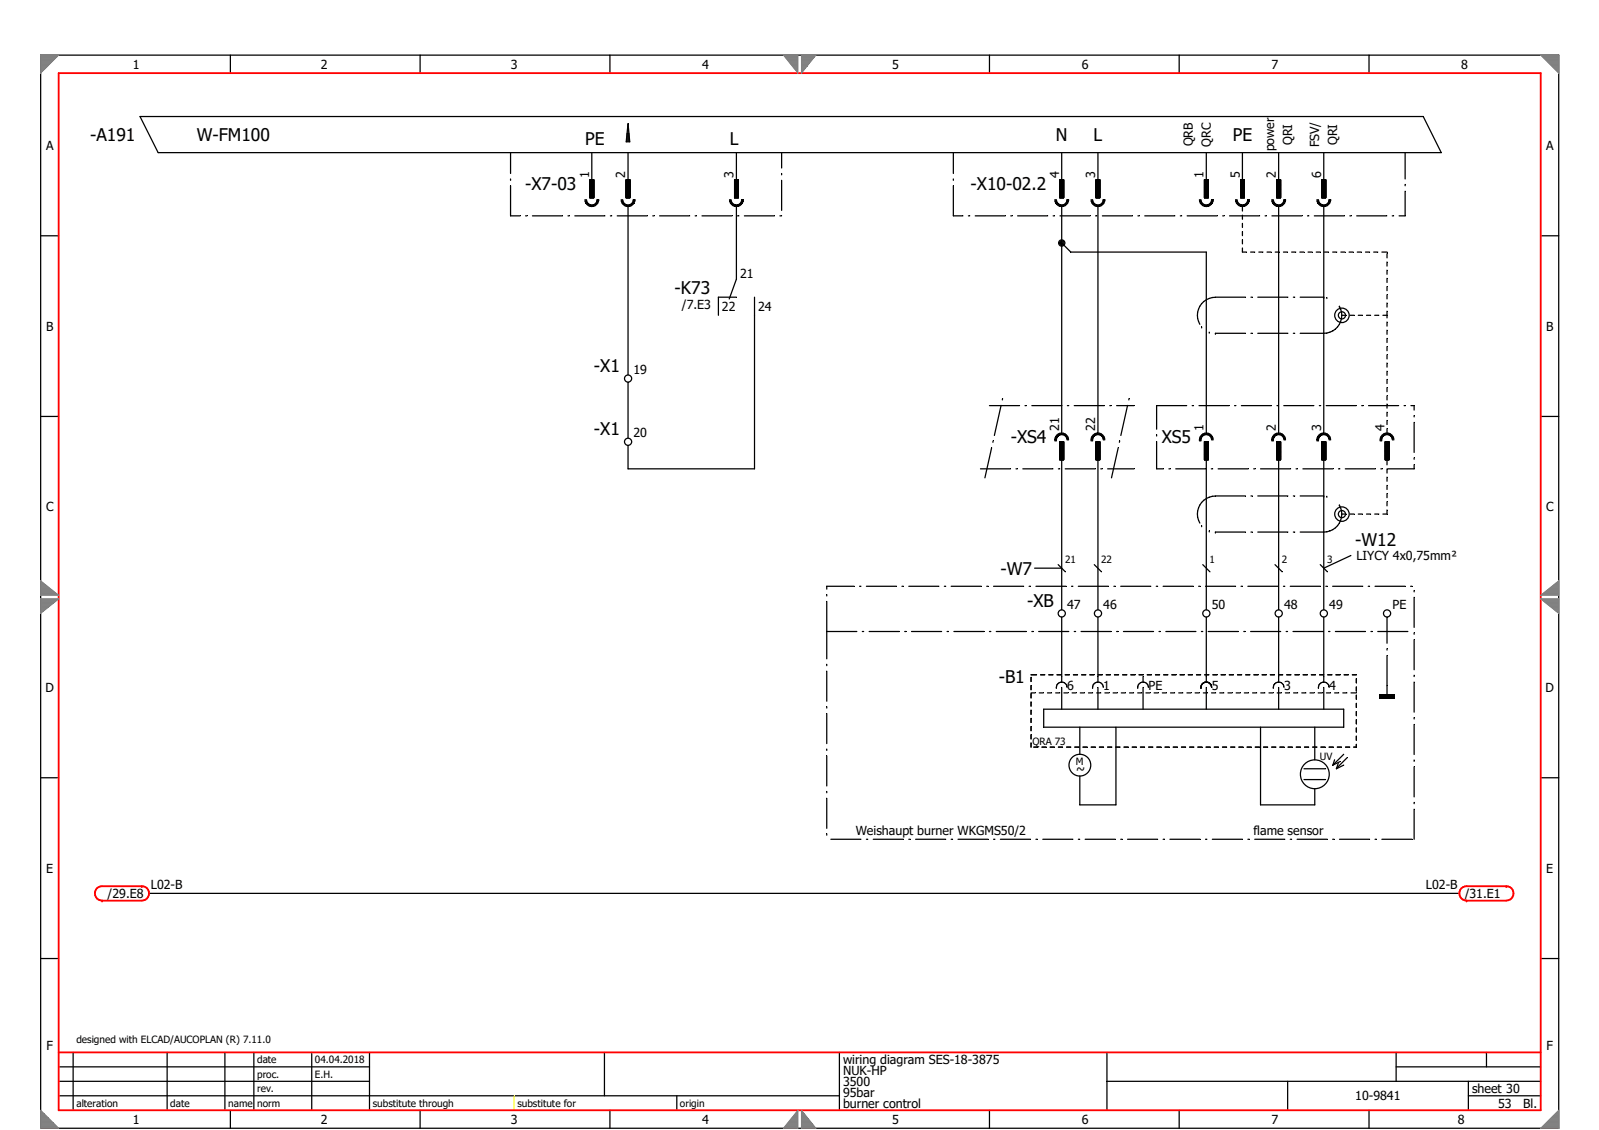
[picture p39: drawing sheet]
<svg xmlns="http://www.w3.org/2000/svg" width="297mm" height="210mm" viewBox="0 0 297 210" stroke-linecap="round" stroke-linejoin="round" font-family="sans-serif">
<defs><g id="words">
<g font-size="3.2">
<text x="16.7" y="26.2">-A191</text>
<text x="36.6" y="26.2">W-FM100</text>
<text x="108.7" y="26.9">PE</text>
<text x="135.6" y="26.9">L</text>
<text x="196.1" y="26.2">N</text>
<text x="203.2" y="26.2">L</text>
<text x="229" y="26.2">PE</text>
<text x="97.5" y="35.2">-X7-03</text>
<text x="180.3" y="35.2">-X10-02.2</text>
<text x="125.3" y="54.7">-K73</text>
<text x="110.3" y="69.2">-X1</text>
<text x="110.3" y="80.9">-X1</text>
<text x="187.8" y="82.3">-XS4</text>
<text x="215.8" y="82.3">XS5</text>
<text x="251.8" y="101.4">-W12</text>
<text x="185.8" y="106.8">-W7</text>
<text x="190.8" y="112.8">-XB</text>
<text x="185.5" y="126.9">-B1</text>
</g>
<g font-size="2.3">
<text x="24.7" y="12.8">1</text>
<text x="59.6" y="12.8">2</text>
<text x="94.9" y="12.8">3</text>
<text x="130.5" y="12.8">4</text>
<text x="165.7" y="12.8">5</text>
<text x="201" y="12.8">6</text>
<text x="236.2" y="12.8">7</text>
<text x="271.5" y="12.8">8</text>
<text x="8.5" y="27.9">A</text>
<text x="221.6" y="27.2" transform="rotate(-90 221.6 27.2)">QRB</text>
<text x="224.9" y="27.2" transform="rotate(-90 224.9 27.2)">QRC</text>
<text x="236.7" y="28.2" transform="rotate(-90 236.7 28.2)">power</text>
<text x="240" y="27" transform="rotate(-90 240 27)">QRI</text>
<text x="245.1" y="27.4" transform="rotate(-90 245.1 27.4)">FSV/</text>
<text x="248.4" y="27" transform="rotate(-90 248.4 27)">QRI</text>
<text x="287.2" y="27.9">A</text>
<text x="109.4" y="33.1" transform="rotate(-90 109.4 33.1)">1</text>
<text x="116.2" y="33.1" transform="rotate(-90 116.2 33.1)">2</text>
<text x="136.3" y="33.1" transform="rotate(-90 136.3 33.1)">3</text>
<text x="196.7" y="33.1" transform="rotate(-90 196.7 33.1)">4</text>
<text x="203.5" y="33.1" transform="rotate(-90 203.5 33.1)">3</text>
<text x="223.6" y="33.1" transform="rotate(-90 223.6 33.1)">1</text>
<text x="230.3" y="33.1" transform="rotate(-90 230.3 33.1)">5</text>
<text x="237" y="33.1" transform="rotate(-90 237 33.1)">2</text>
<text x="245.4" y="33.1" transform="rotate(-90 245.4 33.1)">6</text>
<text x="137.5" y="51.7">21</text>
<text x="126.7" y="57.4">/7.E3</text>
<text x="134.1" y="57.7">22</text>
<text x="140.8" y="57.7">24</text>
<text x="8.5" y="61.4">B</text>
<text x="287.2" y="61.4">B</text>
<text x="117.7" y="69.5">19</text>
<text x="117.7" y="81.2">20</text>
<text x="196.7" y="80.1" transform="rotate(-90 196.7 80.1)">21</text>
<text x="203.5" y="80.1" transform="rotate(-90 203.5 80.1)">22</text>
<text x="223.6" y="80.1" transform="rotate(-90 223.6 80.1)">1</text>
<text x="237" y="80.1" transform="rotate(-90 237 80.1)">2</text>
<text x="245.4" y="80.1" transform="rotate(-90 245.4 80.1)">3</text>
<text x="257.2" y="80.1" transform="rotate(-90 257.2 80.1)">4</text>
<text x="8.5" y="95">C</text>
<text x="287.2" y="95">C</text>
<text x="252" y="104.1">LIYCY 4x0,75mm²</text>
<text x="198.2" y="113.1">47</text>
<text x="205" y="113.1">46</text>
<text x="225.1" y="113.1">50</text>
<text x="238.5" y="113.1">48</text>
<text x="246.9" y="113.1">49</text>
<text x="258.7" y="113.1">PE</text>
<text x="8.4" y="128.6">D</text>
<text x="198.2" y="128.2">6</text>
<text x="205" y="128.2">1</text>
<text x="213.4" y="128.2">PE</text>
<text x="225.1" y="128.2">5</text>
<text x="238.5" y="128.2">3</text>
<text x="246.9" y="128.2">4</text>
<text x="287.1" y="128.6">D</text>
<text x="199.9" y="143.7">~</text>
<text x="159" y="155.1">Weishaupt burner WKGMS50/2</text>
<text x="232.8" y="155.1">flame sensor</text>
<text x="8.6" y="162.2">E</text>
<text x="20" y="166.9">/29.E8</text>
<text x="28" y="165.2">L02-B</text>
<text x="264.9" y="165.2">L02-B</text>
<text x="272.1" y="166.9">/31.E1</text>
<text x="287.2" y="162.2">E</text>
<text x="8.6" y="195.1">F</text>
<text x="156.6" y="197.7">wiring diagram SES-18-3875</text>
<text x="287.3" y="195.1">F</text>
<text x="156.6" y="201.8">3500</text>
<text x="156.6" y="199.8">NUK-HP</text>
<text x="156.6" y="203.8">95bar</text>
<text x="273.4" y="203.1">sheet 30</text>
<text x="24.7" y="208.8">1</text>
<text x="59.6" y="208.8">2</text>
<text x="94.9" y="208.8">3</text>
<text x="130.5" y="208.8">4</text>
<text x="156.6" y="205.8">burner control</text>
<text x="165.7" y="208.8">5</text>
<text x="201" y="208.8">6</text>
<text x="236.2" y="208.8">7</text>
<text x="251.8" y="204.5">10-9841</text>
<text x="270.8" y="208.8">8</text>
<text x="278.3" y="205.8">53</text>
<text x="283" y="205.8">Bl.</text>
</g>
<g font-size="1.9">
<text x="197.8" y="104.6">21</text>
<text x="204.6" y="104.6">22</text>
<text x="224.7" y="104.6">1</text>
<text x="238.1" y="104.6">2</text>
<text x="246.5" y="104.6">3</text>
<text x="191.8" y="138.5">QRA 73</text>
<text x="199.9" y="142.2">M</text>
<text x="245.2" y="141.2">UV</text>
<text x="14.2" y="193.9">designed with ELCAD/AUCOPLAN (R) 7.11.0</text>
<text x="47.8" y="197.6">date</text>
<text x="58.5" y="197.6">04.04.2018</text>
<text x="47.8" y="200.3">proc.</text>
<text x="47.8" y="202.9">rev.</text>
<text x="58.5" y="200.3">E.H.</text>
<text x="14.2" y="205.6">alteration</text>
<text x="31.6" y="205.6">date</text>
<text x="42.4" y="205.6">name</text>
<text x="47.8" y="205.6">norm</text>
<text x="69.3" y="205.6">substitute through</text>
<text x="96.1" y="205.6">substitute for</text>
<text x="126.3" y="205.6">origin</text>
</g>
</g></defs>
<g fill="none" stroke="#000" stroke-width=".23">
<path d="M7.6 10.2h282v199.5h-282zM42.8 10.2v3.4M78 10.2v3.4M113.3 10.2v3.4M183.8 10.2v3.4M219.1 10.2v3.4M254.3 10.2v3.4M26 21.7h238.4l3.3 6.7h-238.3zM94.8 28.4v3.8M94.8 33.3v.2M94.8 34.5v5.6h1.8M108.9 37.1a.99 .99 0 0 0 1 1 .99 .99 0 0 0 1-1"/>
<path d="M109.6 33.4h.7v3.4h-.7zM109.6 33.4h.7M109.6 33.5h.7M109.6 33.6h.7M109.6 33.7h.7M109.6 33.8h.7M109.6 33.9h.7M109.6 34h.7M109.6 34.1h.7M109.6 34.2h.7M109.6 34.3h.7M109.6 34.4h.7"/>
<path d="M109.6 34.5h.7M109.6 34.6h.7M109.6 34.7h.7M109.6 34.8h.7M109.6 34.9h.7M109.6 35h.7M109.6 35.1h.7M109.6 35.2h.7M109.6 35.3h.7M109.6 35.4h.7M109.6 35.5h.7M109.6 35.6h.7"/>
<path d="M109.6 35.7h.7M109.6 35.8h.7M109.6 35.9h.7M109.6 36h.7M109.6 36.1h.7M109.6 36.2h.7M109.6 36.3h.7M109.6 36.4h.7M109.6 36.5h.7M109.6 36.6h.7M109.6 36.7h.7M109.9 28.4v5"/>
<path d="M110.9 37.1h.1M111.1 37.1h.1M111.1 37.1a1.12 1.12 0 0 1-1.2 1.1 1.12 1.12 0 0 1-1.1-1.1M111.2 37.1h.1M111.2 37.1a1.27 1.27 0 0 1-1.3 1.3 1.27 1.27 0 0 1-1.2-1.3M115.7 37.1a.99 .99 0 0 0 1 1 .99 .99 0 0 0 1-1M116.3 33.4h.7v3.4h-.7zM116.3 33.4h.7M116.3 33.5h.7M116.3 33.6h.7M116.3 33.7h.7M116.3 33.8h.7"/>
<path d="M116.3 33.9h.7M116.3 34h.7M116.3 34.1h.7M116.3 34.2h.7M116.3 34.3h.7M116.3 34.4h.7M116.3 34.5h.7M116.3 34.6h.7M116.3 34.7h.7M116.3 34.8h.7M116.3 34.9h.7M116.3 35h.7"/>
<path d="M116.3 35.1h.7M116.3 35.2h.7M116.3 35.3h.7M116.3 35.4h.7M116.3 35.5h.7M116.3 35.6h.7M116.3 35.7h.7M116.3 35.8h.7M116.3 35.9h.7M116.3 36h.7M116.3 36.1h.7M116.3 36.2h.7"/>
<path d="M116.3 36.3h.7M116.3 36.4h.7M116.3 36.5h.7M116.3 36.6h.7M116.3 36.7h.7M116.5 24.8v1.4M116.7 23l.3 3.4h-.7zM116.7 23.1v3.1M116.7 28.4v5M116.7 38.4v31.3M116.8 24.8v1.4M117.7 37.1h.1"/>
<path d="M117.8 37.1h.1M117.8 37.1a1.12 1.12 0 0 1-1.1 1.1 1.12 1.12 0 0 1-1.2-1.1M117.9 37.1h.1M117.9 37.1a1.27 1.27 0 0 1-1.2 1.3 1.27 1.27 0 0 1-1.3-1.3M135.8 37.1a.99 .99 0 0 0 1 1 .99 .99 0 0 0 1-1M136.5 33.4h.6l.1 3.4h-.7zM136.5 33.4h.7M136.5 33.5h.7M136.5 33.6h.7M136.5 33.7h.7M136.5 33.8h.7M136.5 33.9h.7"/>
<path d="M136.5 34h.7M136.5 34.1h.7M136.5 34.2h.7M136.5 34.3h.7M136.5 34.4h.7M136.5 34.5h.7M136.5 34.6h.7M136.5 34.7h.7M136.5 34.8h.7M136.5 34.9h.7M136.5 35h.7M136.5 35.1h.7"/>
<path d="M136.5 35.2h.7M136.5 35.3h.7M136.5 35.4h.7M136.5 35.5h.7M136.5 35.6h.7M136.5 35.7h.7M136.5 35.8h.7M136.5 35.9h.7M136.5 36h.7M136.5 36.1h.7M136.5 36.2h.7M136.5 36.3h.7"/>
<path d="M136.5 36.4h.7M136.5 36.5h.7M136.5 36.6h.7M136.5 36.7h.7M136.8 38.4v13.5l-1.3 3.7M136.8 28.4v5M137.8 37.1h.1M137.9 37.1h.1M137.9 37.1a1.12 1.12 0 0 1-1.1 1.1 1.12 1.12 0 0 1-1.1-1.1M138.1 37.1h.1M138.1 37.1a1.27 1.27 0 0 1-1.3 1.3 1.27 1.27 0 0 1-1.3-1.3M145.2 28.4v2.8"/>
<path d="M145.2 32.2v.3M145.2 33.5v5.6M177.1 34.5v5.6h1.8M177.1 28.4v3.8M177.1 33.3v.2M196.2 37.1a1 1 0 0 0 1 1 1 1 0 0 0 1-1M196.9 33.4h.7M196.9 33.5h.7M196.9 33.6h.7M196.9 33.7h.7M196.9 33.8h.7M196.9 33.9h.7"/>
<path d="M196.9 34h.7M196.9 34.1h.7M196.9 34.2h.7M196.9 34.3h.7M196.9 34.4h.7M196.9 34.5h.7M196.9 34.6h.7M196.9 34.7h.7M196.9 34.8h.7M196.9 34.9h.7M196.9 35h.7M196.9 35.1h.7"/>
<path d="M196.9 35.2h.7M196.9 35.3h.7M196.9 35.4h.7M196.9 35.5h.7M196.9 35.6h.7M196.9 35.7h.7M196.9 35.8h.7M196.9 35.9h.7M196.9 36h.7M196.9 36.1h.7M196.9 36.2h.7M196.9 36.3h.7"/>
<path d="M196.9 36.4h.7M196.9 36.5h.7M196.9 36.6h.7M196.9 36.7h.7M197.2 28.4v5M197.2 38.4v42M197.6 33.4v3.4M197.6 33.4h-.7v3.4h.7M198.2 37.1h.1M198.3 37.1h.1M198.3 37.1a1.12 1.12 0 0 1-1.1 1.1 1.12 1.12 0 0 1-1.1-1.1M198.5 37.1h.1"/>
<path d="M198.5 37.1a1.27 1.27 0 0 1-1.3 1.3 1.27 1.27 0 0 1-1.2-1.3M203 37.1a1 1 0 0 0 1 1 1 1 0 0 0 1-1M203.6 33.4h.7v3.4h-.7zM203.6 33.4h.7M203.6 33.5h.7M203.6 33.6h.7M203.6 33.7h.7M203.6 33.8h.7M203.6 33.9h.7M203.6 34h.7M203.6 34.1h.7M203.6 34.2h.7"/>
<path d="M203.6 34.3h.7M203.6 34.4h.7M203.6 34.5h.7M203.6 34.6h.7M203.6 34.7h.7M203.6 34.8h.7M203.6 34.9h.7M203.6 35h.7M203.6 35.1h.7M203.6 35.2h.7M203.6 35.3h.7M203.6 35.4h.7"/>
<path d="M203.6 35.5h.7M203.6 35.6h.7M203.6 35.7h.7M203.6 35.8h.7M203.6 35.9h.7M203.6 36h.7M203.6 36.1h.7M203.6 36.2h.7M203.6 36.3h.7M203.6 36.4h.7M203.6 36.5h.7M203.6 36.6h.7"/>
<path d="M203.6 36.7h.7M204 28.4v5M204 38.4v42M205 37.1h.1M205.1 37.1h.1M205.1 37.1a1.12 1.12 0 0 1-1.1 1.1 1.12 1.12 0 0 1-1.2-1.1M205.2 37.1h.1M205.2 37.1a1.27 1.27 0 0 1-1.2 1.3 1.27 1.27 0 0 1-1.3-1.3M223.1 37.1a1 1 0 0 0 1 1 1 1 0 0 0 1-1M223.7 33.4h.7M223.7 33.5h.7M223.7 33.6h.7"/>
<path d="M223.7 33.7h.7M223.7 33.8h.7M223.7 33.9h.7M223.7 34h.7M223.7 34.1h.7M223.7 34.2h.7M223.7 34.3h.7M223.7 34.4h.7M223.7 34.5h.7M223.7 34.6h.7M223.7 34.7h.7M223.7 34.8h.7"/>
<path d="M223.7 34.9h.7M223.7 35h.7M223.7 35.1h.7M223.7 35.2h.7M223.7 35.3h.7M223.7 35.4h.7M223.7 35.5h.7M223.7 35.6h.7M223.7 35.7h.7M223.7 35.8h.7M223.7 35.9h.7M223.7 36h.7"/>
<path d="M223.7 36.1h.7M223.7 36.2h.7M223.7 36.3h.7M223.7 36.4h.7M223.7 36.5h.7M223.7 36.6h.7M223.7 36.7h.7M224.1 28.4v5M224.4 33.4v3.4M224.4 33.4h-.7v3.4h.7M225.1 37.1h.1M225.2 37.1h.1"/>
<path d="M225.2 37.1a1.12 1.12 0 0 1-1.1 1.1 1.12 1.12 0 0 1-1.1-1.1M225.4 37.1h.1M225.4 37.1a1.27 1.27 0 0 1-1.3 1.3 1.27 1.27 0 0 1-1.3-1.3M229.8 37.1a.99 .99 0 0 0 1 1 .99 .99 0 0 0 1-1M230.5 33.4h.6l.1 3.4h-.7zM230.5 33.4h.7M230.5 33.5h.7M230.5 33.6h.7M230.5 33.7h.7M230.5 33.8h.7M230.5 33.9h.7M230.5 34h.7"/>
<path d="M230.5 34.1h.7M230.5 34.2h.7M230.5 34.3h.7M230.5 34.4h.7M230.5 34.5h.7M230.5 34.6h.7M230.5 34.7h.7M230.5 34.8h.7M230.5 34.9h.7M230.5 35h.7M230.5 35.1h.7M230.5 35.2h.7"/>
<path d="M230.5 35.3h.7M230.5 35.4h.7M230.5 35.5h.7M230.5 35.6h.7M230.5 35.7h.7M230.5 35.8h.7M230.5 35.9h.7M230.5 36h.7M230.5 36.1h.7M230.5 36.2h.7M230.5 36.3h.7M230.5 36.4h.7"/>
<path d="M230.5 36.5h.7M230.5 36.6h.7M230.5 36.7h.7M230.8 28.4v5M230.8 38.4v.8M230.8 40v.7M231.8 37.1h.1M231.9 37.1h.1M231.9 37.1a1.12 1.12 0 0 1-1.1 1.1 1.12 1.12 0 0 1-1.1-1.1M232.1 37.1h.1M232.1 37.1a1.27 1.27 0 0 1-1.3 1.3 1.27 1.27 0 0 1-1.3-1.3M236.5 37.1a.99 .99 0 0 0 1 1 .99 .99 0 0 0 1-1"/>
<path d="M237.2 33.4h.7v3.4h-.7zM237.2 33.4h.7M237.2 33.5h.7M237.2 33.6h.7M237.2 33.7h.7M237.2 33.8h.7M237.2 33.9h.7M237.2 34h.7M237.2 34.1h.7M237.2 34.2h.7M237.2 34.3h.7M237.2 34.4h.7"/>
<path d="M237.2 34.5h.7M237.2 34.6h.7M237.2 34.7h.7M237.2 34.8h.7M237.2 34.9h.7M237.2 35h.7M237.2 35.1h.7M237.2 35.2h.7M237.2 35.3h.7M237.2 35.4h.7M237.2 35.5h.7M237.2 35.6h.7"/>
<path d="M237.2 35.7h.7M237.2 35.8h.7M237.2 35.9h.7M237.2 36h.7M237.2 36.1h.7M237.2 36.2h.7M237.2 36.3h.7M237.2 36.4h.7M237.2 36.5h.7M237.2 36.6h.7M237.2 36.7h.7M237.5 28.4v5"/>
<path d="M237.5 38.4v42M238.5 37.1h.1M238.7 37.1h.1M238.7 37.1a1.12 1.12 0 0 1-1.2 1.1 1.12 1.12 0 0 1-1.1-1.1M238.8 37.1h.1M238.8 37.1a1.27 1.27 0 0 1-1.3 1.3 1.27 1.27 0 0 1-1.2-1.3M244.9 37.1a1 1 0 0 0 1 1 1 1 0 0 0 1-1M245.6 33.4h.7M245.6 33.5h.7M245.6 33.6h.7M245.6 33.7h.7M245.6 33.8h.7"/>
<path d="M245.6 33.9h.7M245.6 34h.7M245.6 34.1h.7M245.6 34.2h.7M245.6 34.3h.7M245.6 34.4h.7M245.6 34.5h.7M245.6 34.6h.7M245.6 34.7h.7M245.6 34.8h.7M245.6 34.9h.7M245.6 35h.7"/>
<path d="M245.6 35.1h.7M245.6 35.2h.7M245.6 35.3h.7M245.6 35.4h.7M245.6 35.5h.7M245.6 35.6h.7M245.6 35.7h.7M245.6 35.8h.7M245.6 35.9h.7M245.6 36h.7M245.6 36.1h.7M245.6 36.2h.7"/>
<path d="M245.6 36.3h.7M245.6 36.4h.7M245.6 36.5h.7M245.6 36.6h.7M245.6 36.7h.7M245.9 38.4v42M245.9 28.4v5M246.2 33.4v3.4M246.3 33.4h-.7v3.4h.7M246.9 37.1h.1M247 37.1h.1M247 37.1a1.12 1.12 0 0 1-1.1 1.1 1.12 1.12 0 0 1-1.1-1.1"/>
<path d="M247.2 37.1h.1M247.2 37.1a1.27 1.27 0 0 1-1.3 1.3 1.27 1.27 0 0 1-1.3-1.3M261 35.5v4.6h-1.1M261 28.4v4.9M261 34.3v.2M7.6 43.8h3.3M97.6 40.1h.3M98.9 40.1h5.6M105.5 40.1h.3M106.8 40.1h5.6M113.4 40.1h.2M114.7 40.1h5.5"/>
<path d="M121.3 40.1h.2M122.5 40.1h5.6M129.1 40.1h.3M130.4 40.1h5.6M136.8 55.2h-3.3v3.4M137 40.1h.3M138.3 40.1h5.6M140.2 55.2v31.9h-23.5v-4.3M144.9 40.1h.3M179.9 40.1h.2M181.2 40.1h5.6M187.8 40.1h.2"/>
<path d="M189 40.1h5.6M195.6 40.1h.3M196.9 40.1h5.6M197.2 45.1l1.7 1.7h25.2v33.6M203.5 40.1h.3M204.8 40.1h5.6M211.4 40.1h.2M212.7 40.1h5.5M219.3 40.1h.2M220.5 40.1h5.6M223.2 56.4a3.3 3.3 0 0 0-.3 3.9M225.8 55.2h5.6"/>
<path d="M225.8 55.2a3.5 3.5 0 0 0-2.6 1.2M227.1 40.1h.3M228.4 40.1h5.6M230.8 41.5v.8M230.8 43v.8M230.8 44.6v.7M230.8 46.1v.7h.8M232.3 46.8h.8M232.4 55.2h.2M233.7 55.2h5.5M233.8 46.8h.8M235 40.1h.3"/>
<path d="M235.4 46.8h.7M236.3 40.1h5.6M236.9 46.8h.8M238.4 46.8h.8M239.9 46.8h.8M240.3 55.2h.2M241.5 46.8h.7M241.5 55.2h4.4M242.9 40.1h.2M243 46.8h.8M244.2 40.1h5.5M244.5 46.8h.8"/>
<path d="M245.9 55.2h.1M246 46.8h.8M246.5 55.3h.1M247.6 46.8h.7M248.8 56.9a3.3 3.3 0 0 1-2.9 5h-4.4M248.8 56.9h.1M249.1 46.8h.7M249.3 58.6h.7M250.6 46.8h.8M250.8 40.1h.2M250.8 58.6h.8M252 40.1h5.6"/>
<path d="M252.1 46.8h.8M252.3 58.6h.8M253.7 46.8h.7M253.8 58.6h.8M255.2 46.8h.7M255.4 58.6h.7M256.7 46.8h1M256.9 58.6h.8M257.7 47.2v.7M257.7 48.7v.7M257.7 50.2v.8M257.7 51.7v.8"/>
<path d="M257.7 53.3v.7M257.7 54.8v.7M257.7 56.3v.8M257.7 57.8v1.3M257.7 59.8v.8M258.6 40.1h.3M286.2 43.8h3.4M7.6 77.4h3.3M116.7 71v10.4M183.8 75.4h5.6M186 75.3l-1.3 5.6M186.2 74.1v.2"/>
<path d="M190.4 75.4h.3M191.7 75.4h5.6M198.3 75.4h.2M199.6 75.4h5.5M206.2 75.4h.2M207.4 75.4h3.3M209.5 75.3l-1.3 5.6M209.7 74.1v.2M220.4 75.4h-5.5v4.4M221.5 75.4h.2M222.7 75.4h5.6M223.2 60.7h.1"/>
<path d="M224.6 61.7h.1M225.8 61.9h.1M225.8 61.9h5.6M229.3 75.4h.3M230.6 75.4h5.6M232.4 61.9h.2M233.7 61.9h5.5M237.2 75.4h.3M238.5 75.4h5.6M240.3 61.9h.2M245.1 75.4h.2M246.4 75.4h5.5"/>
<path d="M253 75.4h.2M254.2 75.4h5.6M257.7 61.4v.7M257.7 62.9v.7M257.7 64.4v.8M257.7 65.9v.8M257.7 67.5v.7M257.7 69v.7M257.7 70.5v.8M257.7 72v.8M257.7 73.6v.7M257.7 75.1v.7"/>
<path d="M257.7 76.6v.8M257.7 78.1v.8M257.7 79.7v.7M260.8 75.4h.3M262.1 75.4h.6v.8M262.7 77.2v.3M262.7 78.5v5.6M286.2 77.4h3.4M182.1 87.1h5.6M184.2 83.2l-1.2 5.6M184.5 81.9l-.1 .3M188.7 87.1h.3"/>
<path d="M190 87.1h5.6M196 81.7a1.27 1.27 0 0 1 1.2-1.2 1.27 1.27 0 0 1 1.3 1.2M196 81.7h.1M196.1 81.7h.1M196.2 81.7h.1M196.6 87.1h.3M196.9 82.1h.7M196.9 82.2h.7M196.9 82.3h.7M196.9 82.4h.7M196.9 82.5h.7M196.9 82.6h.7"/>
<path d="M196.9 82.7h.7M196.9 82.8h.7M196.9 82.9h.7M196.9 83h.7M196.9 83.1h.7M196.9 83.2h.7M196.9 83.3h.7M196.9 83.4h.7M196.9 83.5h.7M196.9 83.6h.7M196.9 83.7h.7M196.9 83.8h.7"/>
<path d="M196.9 83.9h.7M196.9 84h.7M196.9 84.1h.7M196.9 84.2h.7M196.9 84.3h.7M196.9 84.4h.7M196.9 84.5h.7M196.9 84.6h.7M196.9 84.7h.7M196.9 84.8h.7M196.9 84.9h.7M196.9 85h.7"/>
<path d="M196.9 85.1h.7M196.9 85.2h.7M196.9 85.3h.7M196.9 85.4h.7M197.2 85.4v27.9M197.6 82.1v3.3M197.6 82.1h-.7v3.3h.7M197.9 87.1h5.6M198.2 81.7a.99 .99 0 0 0-1-.9 .99 .99 0 0 0-1 .9M198.3 81.7a1.12 1.12 0 0 0-1.1-1.1 1.12 1.12 0 0 0-1.1 1.1M202.7 81.7a1.27 1.27 0 0 1 1.3-1.2 1.27 1.27 0 0 1 1.2 1.2M202.7 81.7h.1"/>
<path d="M202.8 81.7h.1M203 81.7h.1M203.6 82.1h.7v3.3h-.7zM203.6 82.1h.7M203.6 82.2h.7M203.6 82.3h.7M203.6 82.4h.7M203.6 82.5h.7M203.6 82.6h.7M203.6 82.7h.7M203.6 82.8h.7M203.6 82.9h.7"/>
<path d="M203.6 83h.7M203.6 83.1h.7M203.6 83.2h.7M203.6 83.3h.7M203.6 83.4h.7M203.6 83.5h.7M203.6 83.6h.7M203.6 83.7h.7M203.6 83.8h.7M203.6 83.9h.7M203.6 84h.7M203.6 84.1h.7"/>
<path d="M203.6 84.2h.7M203.6 84.3h.7M203.6 84.4h.7M203.6 84.5h.7M203.6 84.6h.7M203.6 84.7h.7M203.6 84.8h.7M203.6 84.9h.7M203.6 85h.7M203.6 85.1h.7M203.6 85.2h.7M203.6 85.3h.7"/>
<path d="M203.6 85.4h.7M204 85.4v27.9M204.5 87.1h.2M205 81.7a.99 .99 0 0 0-1-.9 .99 .99 0 0 0-1 .9M205.1 81.7a1.12 1.12 0 0 0-1.1-1.1 1.12 1.12 0 0 0-1.2 1.1M205.8 87.1h4.9M207.7 83.2l-1.2 5.6M208 81.9l-.1 .3M214.9 82v5.1h1.2M214.9 80.8v.2M217.1 87.1h.3M218.4 87.1h5.6"/>
<path d="M222.8 81.7a1.27 1.27 0 0 1 1.3-1.2 1.27 1.27 0 0 1 1.3 1.2M222.8 81.7h.1M223 81.7h.1M223.1 81.7h.1M223.2 97.7h.1M223.2 93.4a3.3 3.3 0 0 0-.3 3.8M223.7 82.1h.7M223.7 82.2h.7M223.7 82.3h.7M223.7 82.4h.7M223.7 82.5h.7M223.7 82.6h.7"/>
<path d="M223.7 82.7h.7M223.7 82.8h.7M223.7 82.9h.7M223.7 83h.7M223.7 83.1h.7M223.7 83.2h.7M223.7 83.3h.7M223.7 83.4h.7M223.7 83.5h.7M223.7 83.6h.7M223.7 83.7h.7M223.7 83.8h.7"/>
<path d="M223.7 83.9h.7M223.7 84h.7M223.7 84.1h.7M223.7 84.2h.7M223.7 84.3h.7M223.7 84.4h.7M223.7 84.5h.7M223.7 84.6h.7M223.7 84.7h.7M223.7 84.8h.7M223.7 84.9h.7M223.7 85h.7"/>
<path d="M223.7 85.1h.7M223.7 85.2h.7M223.7 85.3h.7M223.7 85.4h.7M224.1 85.4v27.9M224.4 82.1v3.3M224.4 82.1h-.7v3.3h.7M224.6 98.7h.1M225 87.1h.3M225.1 81.7a.99 .99 0 0 0-1-.9 .99 .99 0 0 0-1 .9M225.2 81.7a1.12 1.12 0 0 0-1.1-1.1 1.12 1.12 0 0 0-1.1 1.1M225.8 98.9h.1"/>
<path d="M225.8 92.2h5.6M225.8 98.9h5.6M225.8 92.2a3.5 3.5 0 0 0-2.6 1.2M226.3 87.1h5.6M232.4 92.2h.2M232.4 98.9h.2M232.9 87.1h.2M233.7 92.2h5.5M233.7 98.9h5.5M234.2 87.1h5.6M236.3 81.7a1.27 1.27 0 0 1 1.2-1.2 1.27 1.27 0 0 1 1.3 1.2M236.3 81.7h.1"/>
<path d="M236.4 81.7h.1M236.5 81.7h.1M237.2 82.1h.7v3.3h-.7zM237.2 82.1h.7M237.2 82.2h.7M237.2 82.3h.7M237.2 82.4h.7M237.2 82.5h.7M237.2 82.6h.7M237.2 82.7h.7M237.2 82.8h.7M237.2 82.9h.7"/>
<path d="M237.2 83h.7M237.2 83.1h.7M237.2 83.2h.7M237.2 83.3h.7M237.2 83.4h.7M237.2 83.5h.7M237.2 83.6h.7M237.2 83.7h.7M237.2 83.8h.7M237.2 83.9h.7M237.2 84h.7M237.2 84.1h.7"/>
<path d="M237.2 84.2h.7M237.2 84.3h.7M237.2 84.4h.7M237.2 84.5h.7M237.2 84.6h.7M237.2 84.7h.7M237.2 84.8h.7M237.2 84.9h.7M237.2 85h.7M237.2 85.1h.7M237.2 85.2h.7M237.2 85.3h.7"/>
<path d="M237.2 85.4h.7M237.5 85.4v27.9M238.5 81.7a1 1 0 0 0-1-.9 1 1 0 0 0-1 .9M238.7 81.7a1.12 1.12 0 0 0-1.2-1.1 1.12 1.12 0 0 0-1.1 1.1M240.3 92.2h.2M240.3 98.9h.2M240.8 87.1h.2M241.5 92.2h4.4M242 87.1h5.6M244.6 81.7a1.27 1.27 0 0 1 1.3-1.2 1.27 1.27 0 0 1 1.3 1.2M244.6 81.7h.1M244.8 81.7h.1"/>
<path d="M244.9 81.7h.1M245.6 82.1h.7M245.6 82.2h.7M245.6 82.3h.7M245.6 82.4h.7M245.6 82.5h.7M245.6 82.6h.7M245.6 82.7h.7M245.6 82.8h.7M245.6 82.9h.7M245.6 83h.7M245.6 83.1h.7"/>
<path d="M245.6 83.2h.7M245.6 83.3h.7M245.6 83.4h.7M245.6 83.5h.7M245.6 83.6h.7M245.6 83.7h.7M245.6 83.8h.7M245.6 83.9h.7M245.6 84h.7M245.6 84.1h.7M245.6 84.2h.7M245.6 84.3h.7"/>
<path d="M245.6 84.4h.7M245.6 84.5h.7M245.6 84.6h.7M245.6 84.7h.7M245.6 84.8h.7M245.6 84.9h.7M245.6 85h.7M245.6 85.1h.7M245.6 85.2h.7M245.6 85.3h.7M245.6 85.4h.7M245.9 92.2h.1"/>
<path d="M245.9 85.4v27.9M246.2 82.1v3.3M246.3 82.1h-.7v3.3h.7M246.5 92.2h.1M246.9 81.7a.99 .99 0 0 0-1-.9 .99 .99 0 0 0-1 .9M247 81.7a1.12 1.12 0 0 0-1.1-1.1 1.12 1.12 0 0 0-1.1 1.1M248.6 87.1h.3M248.8 93.9a3.3 3.3 0 0 1-2.9 5h-4.4M248.8 93.9h.1M249.3 95.5h.7M249.9 87.1h5.6M250.8 95.5h.8"/>
<path d="M252.3 95.5h.8M253.8 95.5h.8M255.4 95.5h.7M256.4 81.7a1.27 1.27 0 0 1 1.3-1.2 1.27 1.27 0 0 1 1.2 1.2M256.4 81.7h.1M256.5 87.1h.3M256.5 81.7h.1M256.7 81.7h.1M257.3 82.1h.7M257.3 82.2h.7M257.3 82.3h.7M257.3 82.4h.7"/>
<path d="M257.3 82.5h.7M257.3 82.6h.7M257.3 82.7h.7M257.3 82.8h.7M257.3 82.9h.7M257.3 83h.7M257.3 83.1h.7M257.3 83.2h.7M257.3 83.3h.7M257.3 83.4h.7M257.3 83.5h.7M257.3 83.6h.7"/>
<path d="M257.3 83.7h.7M257.3 83.8h.7M257.3 83.9h.7M257.3 84h.7M257.3 84.1h.7M257.3 84.2h.7M257.3 84.3h.7M257.3 84.4h.7M257.3 84.5h.7M257.3 84.6h.7M257.3 84.7h.7M257.3 84.8h.7"/>
<path d="M257.3 84.9h.7M257.3 85h.7M257.3 85.1h.7M257.3 85.2h.7M257.3 85.3h.7M257.3 85.4h.7M257.7 85.4v1M257.7 87.1v.8M257.7 88.7v.7M257.7 90.2v.8M257.7 91.7v.8M257.7 93.2v.8"/>
<path d="M257.7 94.8v.7h-.8M258 82.1v3.3M258 82.1h-.7v3.3h.7M258.7 81.7a.99 .99 0 0 0-1-.9 .99 .99 0 0 0-1 .9M258.8 81.7a1.12 1.12 0 0 0-1.1-1.1 1.12 1.12 0 0 0-1.2 1.1M262.7 85.1v.2M262.7 86.4v.7h-4.9M153.6 110.5v.2M153.6 111.8v10.6M153.6 117.3h5.6M158.7 108.9h-5.1v.6M159.7 108.9h.2"/>
<path d="M160.2 117.3h.2M160.9 108.9h5.6M161.5 117.3h5.5M167.6 108.9h.2M168.1 117.3h.2M168.8 108.9h5.6M169.3 117.3h5.6M175.4 108.9h.3M175.9 117.3h.3M176.7 108.9h5.6M177.2 117.3h5.6M183.3 108.9h.3"/>
<path d="M183.8 117.3h.3M184.6 108.9h5.6M185.1 117.3h5.6M191.2 108.9h.2M191.7 117.3h.2M192.2 105.6h5M192.4 108.9h5.6M193 117.3h5.5M196.6 104.9l1.3 1.4M197.2 114.7v12M199 108.9h.3M199.6 117.3h.2"/>
<path d="M200.3 108.9h5.6M200.8 117.3h5.6M203.3 104.9l1.3 1.4M204 114.7v12M206.9 108.9h.3M207.4 117.3h.3M208.2 108.9h5.6M208.7 117.3h5.6M214.8 108.9h.2M215.3 117.3h.3M216.1 108.9h5.6M216.6 117.3h5.6"/>
<path d="M222.7 108.9h.2M223.2 117.3h.2M223.4 104.9l1.4 1.4M223.9 108.9h5.6M224.1 114.7v12M224.4 117.3h5.6M230.5 108.9h.3M231.1 117.3h.2M231.8 108.9h5.6M232.3 117.3h5.6M236.9 104.9l1.3 1.4M237.5 114.7v12"/>
<path d="M238.4 108.9h.3M238.9 117.3h.3M239.7 108.9h5.6M240.2 117.3h5.6M245.3 104.9l1.3 1.4M245.9 114.7v12M246.3 108.9h.2M246.8 117.3h.3M247.6 108.9h5.5M248.1 117.3h5.6M250.9 103.2l-5 2.4M254.2 108.9h.2"/>
<path d="M254.7 117.3h.2M255.4 108.9h5.6M255.9 117.3h5.6M257.7 114.7v4.8M262 108.9h.3M262.7 109.7v.3M262.7 111v5.6M262.7 117.6v.3M262.7 118.9v5.6M153.6 123.4v.3M153.6 124.7v5.6M153.6 131.3v.3"/>
<path d="M153.6 132.6v5.6M153.6 139.2v.2M191.5 125.9v.7M191.5 127.4v.8M191.5 128.9v.8M191.5 130.5v.7M191.5 132v.7M191.5 133.5v.8M191.5 135v.8M191.5 136.5v.8M191.5 138.1v.7M191.5 125.4h1"/>
<path d="M191.5 128.8h.8M192 138.8h.8M193.1 128.8h.7M193.3 125.4h.8M193.6 138.8h.7M193.9 131.8h55.7v3.3h-55.7zM194.6 128.8h.7M194.8 125.4h.8M195.1 138.8h.8M196.1 128.8h.8M196.2 127.7h.1M196.4 125.4h.7"/>
<path d="M196.6 138.8h.8M197.2 126.7l-.5 .2a.93 .93 0 0 0-.5 .8M197.2 127.7v4.1M197.2 126.7l.7 .3 .3 .7M197.6 128.8h.8M197.9 125.4h.7M198.1 138.8h.8M199.2 128.8h.7M199.4 125.4h.8M199.7 138.8h.7M200.6 135.1v5.1M200.7 128.8h.7"/>
<path d="M200.9 125.4h.8M201.2 138.8h.7M202.2 128.8h.8M202.5 125.4h.7M202.7 138.8h.8M203 127.7h.1M203.7 128.8h.8M204 126.7l.7 .3 .3 .7M204 126.7l-.5 .2a.93 .93 0 0 0-.5 .8M204 127.7v4.1M204 125.4h.7M204.2 138.8h.8"/>
<path d="M205.2 128.8h.8M205.5 125.4h.8M205.8 138.8h.7M206.8 128.8h.7M207 125.4h.8M207.3 138.8h.7M207.3 135.1v14.5h-6.7v-5.4M208.3 128.8h.8M208.6 125.4h.7M208.8 138.8h.8M209.8 128.8h.8M210.1 125.4h.7"/>
<path d="M210.3 138.8h.8M211.3 127.7h.1M211.3 128.8h.8M211.6 125.4h.8M211.9 138.8h.7M212.3 126.7l.7 .3 .3 .7M212.3 126.7l-.4 .2a.93 .93 0 0 0-.6 .8M212.3 125.7v1M212.3 127.7v4.1M212.9 128.8h.7M213.1 125.4h.8M213.4 138.8h.7"/>
<path d="M214.4 128.8h.8M214.6 125.4h.8M214.9 138.8h.8M215.9 128.8h.8M216.2 125.4h.7M216.4 138.8h.8M217.4 128.8h.8M217.7 125.4h.8M217.9 138.8h.8M219 128.8h.7M219.2 125.4h.8M219.5 138.8h.7"/>
<path d="M220.5 128.8h.8M220.7 125.4h.8M221 138.8h.8M222 128.8h.8M222.3 125.4h.7M222.5 138.8h.8M223.1 127.7h.1M223.5 128.8h.8M223.8 125.4h.8M224 138.8h.8M224.1 126.7l-.5 .2a.93 .93 0 0 0-.5 .8M224.1 127.7v4.1"/>
<path d="M224.1 126.7l.7 .3 .3 .7M225.1 128.8h.7M225.3 125.4h.8M225.6 138.8h.7M226.6 128.8h.7M226.8 125.4h.8M227.1 138.8h.8M228.1 128.8h.8M228.4 125.4h.7M228.6 138.8h.8M229.6 128.8h.8M229.9 125.4h.7"/>
<path d="M230.1 138.8h.8M231.2 128.8h.7M231.4 125.4h.8M231.7 138.8h.7M232.7 128.8h.7M232.9 125.4h.8M233.2 138.8h.8M234.2 135.1v14.5h10v-3M234.2 128.8h.8M234.5 125.4h.7M234.7 138.8h.8M235.7 128.8h.8"/>
<path d="M236 125.4h.7M236.2 138.8h.8M236.5 127.7h.1M237.3 128.8h.7M237.5 125.4h.8M237.5 126.7l-.5 .2a.93 .93 0 0 0-.5 .8M237.5 127.7v4.1M237.5 126.7l.7 .3 .3 .7M237.8 138.8h.7M238.8 128.8h.7M239 125.4h.8M239.3 138.8h.7"/>
<path d="M240.3 128.8h.8M240.6 125.4h.7M240.8 138.8h.8M241.8 128.8h.8M242.1 125.4h.7M242.3 138.8h.8M243.3 128.8h.8M243.6 125.4h.8M243.9 138.8h.7M244.2 135.1v6.1M244.9 128.8h.7M244.9 127.7h.1"/>
<path d="M245.1 125.4h.8M245.4 138.8h.7M245.9 126.7l-.5 .2a.93 .93 0 0 0-.5 .8M245.9 127.7v4.1M245.9 126.7l.7 .3 .3 .7M246.4 128.8h.8M246.7 125.4h.7M246.9 138.8h.8M247.9 128.8h.8M248.2 125.4h.7M248.4 138.8h.8M249.4 128.8h.8"/>
<path d="M249.7 125.4h.8M250 138.8h.7M251 128.8h1M251.2 125.4h.8M252 138.3v.5h-.5M252 126.1v.8M252 127.7v.7M252 129.2v.7M252 130.7v.8M252 132.2v.8M252 133.8v.7M252 135.3v.7"/>
<path d="M252 136.8v.8M256.3 129.1h2.7M256.3 129.2h2.7M256.3 129.3h2.7M256.3 129.4h2.7M256.3 129.5h2.7M256.3 129.6h2.7M256.3 129.7h2.7M257.7 120.5v.3M257.7 121.8v7.3M259 129.1v.7M259 129.1h-2.7v.7h2.7"/>
<path d="M262.7 125.5v.2M262.7 126.7v5.6M262.7 133.4v.2M262.7 134.6v5.6M7.6 144.5h3.3M153.6 140.5v5.5M153.6 147.1v.2M153.6 148.3v5.6M153.6 154.9v.3M154.3 156h5.6M160.9 156h.3M162.2 156h5.6"/>
<path d="M168.8 156h.3M170.1 156h5.6M176.7 156h.2M178 156h5.6M184.6 156h.2M185.8 156h5.6M192.4 156h.3M193.7 156h5.6M200.3 156h.3M201.6 156h5.6M208.2 156h.2M209.5 156h5.5"/>
<path d="M216.1 156h.2M217.3 156h5.6M223.9 156h.3M225.2 156h5.6M231.8 156h.3M233.1 156h5.6M239.7 156h.2M241 156h5.5M242.2 144.9h4M242.2 142.9h4M247.6 156h.2M247.9 141.2l-.3 1"/>
<path d="M248.6 141.8l-.3 1.1 1.3-.7M248.8 156h5.6M248.9 141.5l-1.3 .7M249.6 140.2l-2 2M250.3 140.8l-2 2M255.4 156h.3M256.7 156h5.6M262.7 141.2v.3M262.7 142.5v5.6M262.7 149.1v.3M262.7 150.4v5.6M286.2 144.5h3.4"/>
<path d="M7.6 178.1h3.3M27.7 166h243.4M286.2 178.1h3.4M10.9 198.2h57.7M13.6 195.6v10.7M31 195.6v10.7M41.8 195.6v10.7M47.2 195.6v10.7M57.9 195.6v10.7M68.6 195.6v10.7M112.3 195.6v8M155.9 195.6v10.7"/>
<path d="M205.6 195.6v10.7M259.4 198.2h26.8M259.4 195.6v5.3M276.1 195.6v2.6M10.9 203.6h145M10.9 200.9h57.7M42.8 206.3v3.4M78 206.3v3.4M113.3 206.3v3.4M125.7 203.6v2.7M183.8 206.3v3.4M205.6 200.9h80.6"/>
<path d="M219.1 206.3v3.4M239.2 200.9v5.4M254.3 206.3v3.4M272.8 203.6h13.4M272.8 200.9v5.4"/>
<circle cx="197.2" cy="45.2" r=".42"/>
<circle cx="197.2" cy="45.2" r=".58"/>
<circle cx="197.2" cy="45.2" r=".24"/>
<circle cx="249.3" cy="58.6" r="1.35"/>
<circle cx="249.3" cy="58.6" r=".67"/>
<circle cx="116.7" cy="70.3" r=".67"/>
<circle cx="116.7" cy="82.1" r=".67"/>
<circle cx="249.3" cy="95.5" r="1.35"/>
<circle cx="249.3" cy="95.5" r=".67"/>
<circle cx="197.2" cy="114" r=".67"/>
<circle cx="204" cy="114" r=".67"/>
<circle cx="224.1" cy="114" r=".67"/>
<circle cx="237.5" cy="114" r=".67"/>
<circle cx="245.9" cy="114" r=".67"/>
<circle cx="257.7" cy="114" r=".67"/>
<circle cx="200.6" cy="142.2" r="2.03"/>
<circle cx="244.2" cy="143.9" r="2.68"/>
</g>
<path d="M95.5 203.6v2.7" fill="none" stroke="#ff0" stroke-width=".19"/>
<path d="M10.9 195.6h275.3" fill="none" stroke="#f00" stroke-width=".34"/>
<path d="M286.2 13.6v192.7" fill="none" stroke="#f00" stroke-width=".34"/>
<path d="M10.9 206.3h275.3" fill="none" stroke="#f00" stroke-width=".34"/>
<path d="M10.9 13.6v192.7" fill="none" stroke="#f00" stroke-width=".34"/>
<path d="M10.9 13.6h275.3" fill="none" stroke="#f00" stroke-width=".34"/>
<path d="M26.7 167.3h-.4" fill="none" stroke="#f00" stroke-width=".34"/>
<path d="M27 167.2l-.3 .1" fill="none" stroke="#f00" stroke-width=".34"/>
<path d="M27.3 167l-.3 .2" fill="none" stroke="#f00" stroke-width=".34"/>
<path d="M27.5 166.7l-.2 .3" fill="none" stroke="#f00" stroke-width=".34"/>
<path d="M27.6 166.3l-.1 .4" fill="none" stroke="#f00" stroke-width=".34"/>
<path d="M27.7 166l-.1 .3" fill="none" stroke="#f00" stroke-width=".34"/>
<path d="M27.6 165.7l.1 .3" fill="none" stroke="#f00" stroke-width=".34"/>
<path d="M27.5 165.3l.1 .4" fill="none" stroke="#f00" stroke-width=".34"/>
<path d="M27.3 165.1l.2 .2" fill="none" stroke="#f00" stroke-width=".34"/>
<path d="M27 164.8l.3 .3" fill="none" stroke="#f00" stroke-width=".34"/>
<path d="M26.7 164.7l.3 .1" fill="none" stroke="#f00" stroke-width=".34"/>
<path d="M26.3 164.7h.4" fill="none" stroke="#f00" stroke-width=".34"/>
<circle cx="26.3" cy="164.7" r=".17" fill="#f00"/>
<path d="M19 164.7h7.3" fill="none" stroke="#f00" stroke-width=".34"/>
<path d="M19 167.4h7.3" fill="none" stroke="#f00" stroke-width=".34"/>
<path d="M19 164.7h-.4" fill="none" stroke="#f00" stroke-width=".34"/>
<path d="M18.6 164.7l-.3 .1" fill="none" stroke="#f00" stroke-width=".34"/>
<path d="M18.3 164.8l-.3 .3" fill="none" stroke="#f00" stroke-width=".34"/>
<path d="M18 165.1l-.2 .2" fill="none" stroke="#f00" stroke-width=".34"/>
<path d="M17.8 165.3l-.1 .4" fill="none" stroke="#f00" stroke-width=".34"/>
<path d="M17.7 165.7l-.1 .3" fill="none" stroke="#f00" stroke-width=".34"/>
<path d="M17.6 166l.1 .3" fill="none" stroke="#f00" stroke-width=".34"/>
<path d="M17.7 166.3l.1 .4" fill="none" stroke="#f00" stroke-width=".34"/>
<path d="M17.8 166.7l.2 .3" fill="none" stroke="#f00" stroke-width=".34"/>
<path d="M18 167l.3 .2" fill="none" stroke="#f00" stroke-width=".34"/>
<path d="M18.3 167.2l.3 .1" fill="none" stroke="#f00" stroke-width=".34"/>
<path d="M18.6 167.3h.4" fill="none" stroke="#f00" stroke-width=".34"/>
<circle cx="19" cy="167.3" r=".17" fill="#f00"/>
<path d="M272.4 164.7h-.3" fill="none" stroke="#f00" stroke-width=".34"/>
<path d="M272.1 164.7l-.3 .1" fill="none" stroke="#f00" stroke-width=".34"/>
<path d="M271.8 164.8l-.3 .3" fill="none" stroke="#f00" stroke-width=".34"/>
<path d="M271.5 165.1l-.2 .2" fill="none" stroke="#f00" stroke-width=".34"/>
<path d="M271.3 165.3l-.2 .4" fill="none" stroke="#f00" stroke-width=".34"/>
<path d="M271.1 165.7v.3" fill="none" stroke="#f00" stroke-width=".34"/>
<path d="M271.1 166v.3" fill="none" stroke="#f00" stroke-width=".34"/>
<path d="M271.1 166.3l.2 .4" fill="none" stroke="#f00" stroke-width=".34"/>
<path d="M271.3 166.7l.2 .3" fill="none" stroke="#f00" stroke-width=".34"/>
<path d="M271.5 167l.3 .2" fill="none" stroke="#f00" stroke-width=".34"/>
<path d="M271.8 167.2l.3 .1" fill="none" stroke="#f00" stroke-width=".34"/>
<path d="M272.1 167.3h.3" fill="none" stroke="#f00" stroke-width=".34"/>
<circle cx="272.4" cy="167.3" r=".17" fill="#f00"/>
<path d="M272.4 164.7h7.4" fill="none" stroke="#f00" stroke-width=".34"/>
<path d="M272.4 167.4h7.4" fill="none" stroke="#f00" stroke-width=".34"/>
<path d="M280.2 167.3h-.4" fill="none" stroke="#f00" stroke-width=".34"/>
<path d="M280.5 167.2l-.3 .1" fill="none" stroke="#f00" stroke-width=".34"/>
<path d="M280.8 167l-.3 .2" fill="none" stroke="#f00" stroke-width=".34"/>
<path d="M281 166.7l-.2 .3" fill="none" stroke="#f00" stroke-width=".34"/>
<path d="M281.1 166.3l-.1 .4" fill="none" stroke="#f00" stroke-width=".34"/>
<path d="M281.2 166l-.1 .3" fill="none" stroke="#f00" stroke-width=".34"/>
<path d="M281.1 165.7l.1 .3" fill="none" stroke="#f00" stroke-width=".34"/>
<path d="M281 165.3l.1 .4" fill="none" stroke="#f00" stroke-width=".34"/>
<path d="M280.8 165.1l.2 .2" fill="none" stroke="#f00" stroke-width=".34"/>
<path d="M280.5 164.8l.3 .3" fill="none" stroke="#f00" stroke-width=".34"/>
<path d="M280.2 164.7l.3 .1" fill="none" stroke="#f00" stroke-width=".34"/>
<path d="M279.8 164.7h.4" fill="none" stroke="#f00" stroke-width=".34"/>
<circle cx="279.8" cy="164.7" r=".17" fill="#f00"/>
<path d="M145.5 10.2l2.7 3.4" fill="none" stroke="#808080" stroke-width=".19"/>
<path d="M148.2 10.2v3.4" fill="none" stroke="#808080" stroke-width=".19"/>
<path d="M145.5 10.2h2.7" fill="none" stroke="#808080" stroke-width=".19"/>
<path d="M148.1 13.4h.1" fill="none" stroke="#808080" stroke-width=".19"/>
<path d="M148.1 13.3h.1" fill="none" stroke="#808080" stroke-width=".19"/>
<path d="M148 13.3h.2" fill="none" stroke="#808080" stroke-width=".19"/>
<path d="M147.9 13.2h.3" fill="none" stroke="#808080" stroke-width=".19"/>
<path d="M147.9 13.1h.3" fill="none" stroke="#808080" stroke-width=".19"/>
<path d="M147.8 13h.4" fill="none" stroke="#808080" stroke-width=".19"/>
<path d="M147.7 12.9h.5" fill="none" stroke="#808080" stroke-width=".19"/>
<path d="M147.7 12.8h.5" fill="none" stroke="#808080" stroke-width=".19"/>
<path d="M147.6 12.8h.6" fill="none" stroke="#808080" stroke-width=".19"/>
<path d="M147.5 12.7h.7" fill="none" stroke="#808080" stroke-width=".19"/>
<path d="M147.5 12.6h.7" fill="none" stroke="#808080" stroke-width=".19"/>
<path d="M147.4 12.5h.8" fill="none" stroke="#808080" stroke-width=".19"/>
<path d="M147.3 12.4h.9" fill="none" stroke="#808080" stroke-width=".19"/>
<path d="M147.3 12.3h.9" fill="none" stroke="#808080" stroke-width=".19"/>
<path d="M147.2 12.3h1" fill="none" stroke="#808080" stroke-width=".19"/>
<path d="M147.1 12.2h1.1" fill="none" stroke="#808080" stroke-width=".19"/>
<path d="M147.1 12.1h1.1" fill="none" stroke="#808080" stroke-width=".19"/>
<path d="M147 12h1.2" fill="none" stroke="#808080" stroke-width=".19"/>
<path d="M146.9 11.9h1.3" fill="none" stroke="#808080" stroke-width=".19"/>
<path d="M146.9 11.8h1.3" fill="none" stroke="#808080" stroke-width=".19"/>
<path d="M146.8 11.7h1.4" fill="none" stroke="#808080" stroke-width=".19"/>
<path d="M146.7 11.7h1.5" fill="none" stroke="#808080" stroke-width=".19"/>
<path d="M146.7 11.6h1.5" fill="none" stroke="#808080" stroke-width=".19"/>
<path d="M146.6 11.5h1.6" fill="none" stroke="#808080" stroke-width=".19"/>
<path d="M146.5 11.4h1.7" fill="none" stroke="#808080" stroke-width=".19"/>
<path d="M146.4 11.3h1.8" fill="none" stroke="#808080" stroke-width=".19"/>
<path d="M146.4 11.2h1.8" fill="none" stroke="#808080" stroke-width=".19"/>
<path d="M146.3 11.2h1.9" fill="none" stroke="#808080" stroke-width=".19"/>
<path d="M146.3 11.1h1.9" fill="none" stroke="#808080" stroke-width=".19"/>
<path d="M146.2 11h2" fill="none" stroke="#808080" stroke-width=".19"/>
<path d="M146.1 10.9h2.1" fill="none" stroke="#808080" stroke-width=".19"/>
<path d="M146 10.8h2.2" fill="none" stroke="#808080" stroke-width=".19"/>
<path d="M146 10.7h2.2" fill="none" stroke="#808080" stroke-width=".19"/>
<path d="M145.9 10.7h2.3" fill="none" stroke="#808080" stroke-width=".19"/>
<path d="M145.9 10.6h2.3" fill="none" stroke="#808080" stroke-width=".19"/>
<path d="M145.8 10.5h2.4" fill="none" stroke="#808080" stroke-width=".19"/>
<path d="M145.7 10.4h2.5" fill="none" stroke="#808080" stroke-width=".19"/>
<path d="M145.6 10.3h2.6" fill="none" stroke="#808080" stroke-width=".19"/>
<path d="M145.6 10.2h2.6" fill="none" stroke="#808080" stroke-width=".19"/>
<path d="M148.9 10.2v3.4" fill="none" stroke="#808080" stroke-width=".19"/>
<path d="M151.6 10.2l-2.7 3.4" fill="none" stroke="#808080" stroke-width=".19"/>
<path d="M148.9 10.2h2.7" fill="none" stroke="#808080" stroke-width=".19"/>
<path d="M148.9 13.4h.1" fill="none" stroke="#808080" stroke-width=".19"/>
<path d="M148.9 13.3h.1" fill="none" stroke="#808080" stroke-width=".19"/>
<path d="M148.9 13.3h.2" fill="none" stroke="#808080" stroke-width=".19"/>
<path d="M148.9 13.2h.3" fill="none" stroke="#808080" stroke-width=".19"/>
<path d="M148.9 13.1h.3" fill="none" stroke="#808080" stroke-width=".19"/>
<path d="M148.9 13h.4" fill="none" stroke="#808080" stroke-width=".19"/>
<path d="M148.9 12.9h.5" fill="none" stroke="#808080" stroke-width=".19"/>
<path d="M148.9 12.8h.5" fill="none" stroke="#808080" stroke-width=".19"/>
<path d="M148.9 12.8h.6" fill="none" stroke="#808080" stroke-width=".19"/>
<path d="M148.9 12.7h.7" fill="none" stroke="#808080" stroke-width=".19"/>
<path d="M148.9 12.6h.7" fill="none" stroke="#808080" stroke-width=".19"/>
<path d="M148.9 12.5h.8" fill="none" stroke="#808080" stroke-width=".19"/>
<path d="M148.9 12.4h.9" fill="none" stroke="#808080" stroke-width=".19"/>
<path d="M148.9 12.3h.9" fill="none" stroke="#808080" stroke-width=".19"/>
<path d="M148.9 12.3h1" fill="none" stroke="#808080" stroke-width=".19"/>
<path d="M148.9 12.2h1.1" fill="none" stroke="#808080" stroke-width=".19"/>
<path d="M148.9 12.1h1.1" fill="none" stroke="#808080" stroke-width=".19"/>
<path d="M148.9 12h1.2" fill="none" stroke="#808080" stroke-width=".19"/>
<path d="M148.9 11.9h1.3" fill="none" stroke="#808080" stroke-width=".19"/>
<path d="M148.9 11.8h1.3" fill="none" stroke="#808080" stroke-width=".19"/>
<path d="M148.9 11.7h1.4" fill="none" stroke="#808080" stroke-width=".19"/>
<path d="M148.9 11.7h1.5" fill="none" stroke="#808080" stroke-width=".19"/>
<path d="M148.9 11.6h1.5" fill="none" stroke="#808080" stroke-width=".19"/>
<path d="M148.9 11.5h1.6" fill="none" stroke="#808080" stroke-width=".19"/>
<path d="M148.9 11.4h1.7" fill="none" stroke="#808080" stroke-width=".19"/>
<path d="M148.9 11.3h1.8" fill="none" stroke="#808080" stroke-width=".19"/>
<path d="M148.9 11.2h1.8" fill="none" stroke="#808080" stroke-width=".19"/>
<path d="M148.9 11.2h1.9" fill="none" stroke="#808080" stroke-width=".19"/>
<path d="M148.9 11.1h2" fill="none" stroke="#808080" stroke-width=".19"/>
<path d="M148.9 11h2" fill="none" stroke="#808080" stroke-width=".19"/>
<path d="M148.9 10.9h2.1" fill="none" stroke="#808080" stroke-width=".19"/>
<path d="M148.9 10.8h2.2" fill="none" stroke="#808080" stroke-width=".19"/>
<path d="M148.9 10.7h2.2" fill="none" stroke="#808080" stroke-width=".19"/>
<path d="M148.9 10.7h2.3" fill="none" stroke="#808080" stroke-width=".19"/>
<path d="M148.9 10.6h2.4" fill="none" stroke="#808080" stroke-width=".19"/>
<path d="M148.9 10.5h2.4" fill="none" stroke="#808080" stroke-width=".19"/>
<path d="M148.9 10.4h2.5" fill="none" stroke="#808080" stroke-width=".19"/>
<path d="M148.9 10.3h2.6" fill="none" stroke="#808080" stroke-width=".19"/>
<path d="M148.9 10.2h2.6" fill="none" stroke="#808080" stroke-width=".19"/>
<path d="M7.6 10.2v3.4" fill="none" stroke="#808080" stroke-width=".19"/>
<path d="M7.6 10.2h3.3" fill="none" stroke="#808080" stroke-width=".19"/>
<path d="M10.9 10.2l-3.3 3.4" fill="none" stroke="#808080" stroke-width=".19"/>
<path d="M7.6 13.4h.1" fill="none" stroke="#808080" stroke-width=".19"/>
<path d="M7.6 13.3h.1" fill="none" stroke="#808080" stroke-width=".19"/>
<path d="M7.6 13.3h.2" fill="none" stroke="#808080" stroke-width=".19"/>
<path d="M7.6 13.2h.3" fill="none" stroke="#808080" stroke-width=".19"/>
<path d="M7.6 13.1h.4" fill="none" stroke="#808080" stroke-width=".19"/>
<path d="M7.6 13h.5" fill="none" stroke="#808080" stroke-width=".19"/>
<path d="M7.6 12.9h.6" fill="none" stroke="#808080" stroke-width=".19"/>
<path d="M7.6 12.8h.7" fill="none" stroke="#808080" stroke-width=".19"/>
<path d="M7.6 12.8h.7" fill="none" stroke="#808080" stroke-width=".19"/>
<path d="M7.6 12.7h.8" fill="none" stroke="#808080" stroke-width=".19"/>
<path d="M7.6 12.6h.9" fill="none" stroke="#808080" stroke-width=".19"/>
<path d="M7.6 12.5h1" fill="none" stroke="#808080" stroke-width=".19"/>
<path d="M7.6 12.4h1.1" fill="none" stroke="#808080" stroke-width=".19"/>
<path d="M7.6 12.3h1.2" fill="none" stroke="#808080" stroke-width=".19"/>
<path d="M7.6 12.3h1.2" fill="none" stroke="#808080" stroke-width=".19"/>
<path d="M7.6 12.2h1.3" fill="none" stroke="#808080" stroke-width=".19"/>
<path d="M7.6 12.1h1.4" fill="none" stroke="#808080" stroke-width=".19"/>
<path d="M7.6 12h1.5" fill="none" stroke="#808080" stroke-width=".19"/>
<path d="M7.6 11.9h1.6" fill="none" stroke="#808080" stroke-width=".19"/>
<path d="M7.6 11.8h1.6" fill="none" stroke="#808080" stroke-width=".19"/>
<path d="M7.6 11.7h1.7" fill="none" stroke="#808080" stroke-width=".19"/>
<path d="M7.6 11.7h1.8" fill="none" stroke="#808080" stroke-width=".19"/>
<path d="M7.6 11.6h1.9" fill="none" stroke="#808080" stroke-width=".19"/>
<path d="M7.6 11.5h2" fill="none" stroke="#808080" stroke-width=".19"/>
<path d="M7.6 11.4h2.1" fill="none" stroke="#808080" stroke-width=".19"/>
<path d="M7.6 11.3h2.2" fill="none" stroke="#808080" stroke-width=".19"/>
<path d="M7.6 11.2h2.2" fill="none" stroke="#808080" stroke-width=".19"/>
<path d="M7.6 11.2h2.3" fill="none" stroke="#808080" stroke-width=".19"/>
<path d="M7.6 11.1h2.4" fill="none" stroke="#808080" stroke-width=".19"/>
<path d="M7.6 11h2.5" fill="none" stroke="#808080" stroke-width=".19"/>
<path d="M7.6 10.9h2.6" fill="none" stroke="#808080" stroke-width=".19"/>
<path d="M7.6 10.8h2.7" fill="none" stroke="#808080" stroke-width=".19"/>
<path d="M7.6 10.7h2.7" fill="none" stroke="#808080" stroke-width=".19"/>
<path d="M7.6 10.7h2.8" fill="none" stroke="#808080" stroke-width=".19"/>
<path d="M7.6 10.6h2.9" fill="none" stroke="#808080" stroke-width=".19"/>
<path d="M7.6 10.5h3" fill="none" stroke="#808080" stroke-width=".19"/>
<path d="M7.6 10.4h3.1" fill="none" stroke="#808080" stroke-width=".19"/>
<path d="M7.6 10.3h3.2" fill="none" stroke="#808080" stroke-width=".19"/>
<path d="M7.6 10.2h3.3" fill="none" stroke="#808080" stroke-width=".19"/>
<path d="M7.6 111.3v2.7" fill="none" stroke="#808080" stroke-width=".19"/>
<path d="M10.9 111.3l-3.3 2.7" fill="none" stroke="#808080" stroke-width=".19"/>
<path d="M7.6 111.3h3.3" fill="none" stroke="#808080" stroke-width=".19"/>
<path d="M7.6 113.8h.1" fill="none" stroke="#808080" stroke-width=".19"/>
<path d="M7.6 113.7h.2" fill="none" stroke="#808080" stroke-width=".19"/>
<path d="M7.6 113.6h.3" fill="none" stroke="#808080" stroke-width=".19"/>
<path d="M7.6 113.6h.4" fill="none" stroke="#808080" stroke-width=".19"/>
<path d="M7.6 113.5h.5" fill="none" stroke="#808080" stroke-width=".19"/>
<path d="M7.6 113.4h.6" fill="none" stroke="#808080" stroke-width=".19"/>
<path d="M7.6 113.3h.7" fill="none" stroke="#808080" stroke-width=".19"/>
<path d="M7.6 113.2h.8" fill="none" stroke="#808080" stroke-width=".19"/>
<path d="M7.6 113.1h.9" fill="none" stroke="#808080" stroke-width=".19"/>
<path d="M7.6 113.1h1" fill="none" stroke="#808080" stroke-width=".19"/>
<path d="M7.6 113h1.2" fill="none" stroke="#808080" stroke-width=".19"/>
<path d="M7.6 112.9h1.2" fill="none" stroke="#808080" stroke-width=".19"/>
<path d="M7.6 112.8h1.4" fill="none" stroke="#808080" stroke-width=".19"/>
<path d="M7.6 112.7h1.5" fill="none" stroke="#808080" stroke-width=".19"/>
<path d="M7.6 112.6h1.6" fill="none" stroke="#808080" stroke-width=".19"/>
<path d="M7.6 112.6h1.7" fill="none" stroke="#808080" stroke-width=".19"/>
<path d="M7.6 112.5h1.8" fill="none" stroke="#808080" stroke-width=".19"/>
<path d="M7.6 112.4h1.9" fill="none" stroke="#808080" stroke-width=".19"/>
<path d="M7.6 112.3h2" fill="none" stroke="#808080" stroke-width=".19"/>
<path d="M7.6 112.2h2.1" fill="none" stroke="#808080" stroke-width=".19"/>
<path d="M7.6 112.1h2.2" fill="none" stroke="#808080" stroke-width=".19"/>
<path d="M7.6 112.1h2.3" fill="none" stroke="#808080" stroke-width=".19"/>
<path d="M7.6 112h2.4" fill="none" stroke="#808080" stroke-width=".19"/>
<path d="M7.6 111.9h2.5" fill="none" stroke="#808080" stroke-width=".19"/>
<path d="M7.6 111.8h2.6" fill="none" stroke="#808080" stroke-width=".19"/>
<path d="M7.6 111.7h2.7" fill="none" stroke="#808080" stroke-width=".19"/>
<path d="M7.6 111.6h2.8" fill="none" stroke="#808080" stroke-width=".19"/>
<path d="M7.6 111.5h2.9" fill="none" stroke="#808080" stroke-width=".19"/>
<path d="M7.6 111.5h3" fill="none" stroke="#808080" stroke-width=".19"/>
<path d="M7.6 111.4h3.1" fill="none" stroke="#808080" stroke-width=".19"/>
<path d="M7.6 111.3h3.3" fill="none" stroke="#808080" stroke-width=".19"/>
<path d="M7.6 107.9v2.7" fill="none" stroke="#808080" stroke-width=".19"/>
<path d="M7.6 107.9l3.3 2.7" fill="none" stroke="#808080" stroke-width=".19"/>
<path d="M7.6 110.6h3.3" fill="none" stroke="#808080" stroke-width=".19"/>
<path d="M7.6 110.5h3.1" fill="none" stroke="#808080" stroke-width=".19"/>
<path d="M7.6 110.4h3" fill="none" stroke="#808080" stroke-width=".19"/>
<path d="M7.6 110.4h2.9" fill="none" stroke="#808080" stroke-width=".19"/>
<path d="M7.6 110.3h2.8" fill="none" stroke="#808080" stroke-width=".19"/>
<path d="M7.6 110.2h2.7" fill="none" stroke="#808080" stroke-width=".19"/>
<path d="M7.6 110.1h2.6" fill="none" stroke="#808080" stroke-width=".19"/>
<path d="M7.6 110h2.5" fill="none" stroke="#808080" stroke-width=".19"/>
<path d="M7.6 110h2.4" fill="none" stroke="#808080" stroke-width=".19"/>
<path d="M7.6 109.9h2.3" fill="none" stroke="#808080" stroke-width=".19"/>
<path d="M7.6 109.8h2.2" fill="none" stroke="#808080" stroke-width=".19"/>
<path d="M7.6 109.7h2.1" fill="none" stroke="#808080" stroke-width=".19"/>
<path d="M7.6 109.6h2" fill="none" stroke="#808080" stroke-width=".19"/>
<path d="M7.6 109.5h1.9" fill="none" stroke="#808080" stroke-width=".19"/>
<path d="M7.6 109.5h1.8" fill="none" stroke="#808080" stroke-width=".19"/>
<path d="M7.6 109.4h1.7" fill="none" stroke="#808080" stroke-width=".19"/>
<path d="M7.6 109.3h1.6" fill="none" stroke="#808080" stroke-width=".19"/>
<path d="M7.6 109.2h1.5" fill="none" stroke="#808080" stroke-width=".19"/>
<path d="M7.6 109.1h1.4" fill="none" stroke="#808080" stroke-width=".19"/>
<path d="M7.6 109h1.2" fill="none" stroke="#808080" stroke-width=".19"/>
<path d="M7.6 108.9h1.2" fill="none" stroke="#808080" stroke-width=".19"/>
<path d="M7.6 108.9h1" fill="none" stroke="#808080" stroke-width=".19"/>
<path d="M7.6 108.8h.9" fill="none" stroke="#808080" stroke-width=".19"/>
<path d="M7.6 108.7h.8" fill="none" stroke="#808080" stroke-width=".19"/>
<path d="M7.6 108.6h.7" fill="none" stroke="#808080" stroke-width=".19"/>
<path d="M7.6 108.5h.6" fill="none" stroke="#808080" stroke-width=".19"/>
<path d="M7.6 108.4h.5" fill="none" stroke="#808080" stroke-width=".19"/>
<path d="M7.6 108.4h.4" fill="none" stroke="#808080" stroke-width=".19"/>
<path d="M7.6 108.3h.3" fill="none" stroke="#808080" stroke-width=".19"/>
<path d="M7.6 108.2h.2" fill="none" stroke="#808080" stroke-width=".19"/>
<path d="M7.6 108.1h.1" fill="none" stroke="#808080" stroke-width=".19"/>
<path d="M7.6 206.3v3.4" fill="none" stroke="#808080" stroke-width=".19"/>
<path d="M7.6 209.7h3.3" fill="none" stroke="#808080" stroke-width=".19"/>
<path d="M7.6 206.3l3.3 3.4" fill="none" stroke="#808080" stroke-width=".19"/>
<path d="M7.6 209.6h3.2" fill="none" stroke="#808080" stroke-width=".19"/>
<path d="M7.6 209.5h3.1" fill="none" stroke="#808080" stroke-width=".19"/>
<path d="M7.6 209.4h3" fill="none" stroke="#808080" stroke-width=".19"/>
<path d="M7.6 209.3h2.9" fill="none" stroke="#808080" stroke-width=".19"/>
<path d="M7.6 209.3h2.8" fill="none" stroke="#808080" stroke-width=".19"/>
<path d="M7.6 209.2h2.7" fill="none" stroke="#808080" stroke-width=".19"/>
<path d="M7.6 209.1h2.7" fill="none" stroke="#808080" stroke-width=".19"/>
<path d="M7.6 209h2.6" fill="none" stroke="#808080" stroke-width=".19"/>
<path d="M7.6 208.9h2.5" fill="none" stroke="#808080" stroke-width=".19"/>
<path d="M7.6 208.8h2.4" fill="none" stroke="#808080" stroke-width=".19"/>
<path d="M7.6 208.7h2.3" fill="none" stroke="#808080" stroke-width=".19"/>
<path d="M7.6 208.7h2.2" fill="none" stroke="#808080" stroke-width=".19"/>
<path d="M7.6 208.6h2.2" fill="none" stroke="#808080" stroke-width=".19"/>
<path d="M7.6 208.5h2.1" fill="none" stroke="#808080" stroke-width=".19"/>
<path d="M7.6 208.4h2" fill="none" stroke="#808080" stroke-width=".19"/>
<path d="M7.6 208.3h1.9" fill="none" stroke="#808080" stroke-width=".19"/>
<path d="M7.6 208.2h1.8" fill="none" stroke="#808080" stroke-width=".19"/>
<path d="M7.6 208.2h1.7" fill="none" stroke="#808080" stroke-width=".19"/>
<path d="M7.6 208.1h1.6" fill="none" stroke="#808080" stroke-width=".19"/>
<path d="M7.6 208h1.6" fill="none" stroke="#808080" stroke-width=".19"/>
<path d="M7.6 207.9h1.5" fill="none" stroke="#808080" stroke-width=".19"/>
<path d="M7.6 207.8h1.4" fill="none" stroke="#808080" stroke-width=".19"/>
<path d="M7.6 207.7h1.3" fill="none" stroke="#808080" stroke-width=".19"/>
<path d="M7.6 207.6h1.2" fill="none" stroke="#808080" stroke-width=".19"/>
<path d="M7.6 207.6h1.2" fill="none" stroke="#808080" stroke-width=".19"/>
<path d="M7.6 207.5h1.1" fill="none" stroke="#808080" stroke-width=".19"/>
<path d="M7.6 207.4h1" fill="none" stroke="#808080" stroke-width=".19"/>
<path d="M7.6 207.3h.9" fill="none" stroke="#808080" stroke-width=".19"/>
<path d="M7.6 207.2h.8" fill="none" stroke="#808080" stroke-width=".19"/>
<path d="M7.6 207.2h.7" fill="none" stroke="#808080" stroke-width=".19"/>
<path d="M7.6 207.1h.7" fill="none" stroke="#808080" stroke-width=".19"/>
<path d="M7.6 207h.6" fill="none" stroke="#808080" stroke-width=".19"/>
<path d="M7.6 206.9h.5" fill="none" stroke="#808080" stroke-width=".19"/>
<path d="M7.6 206.8h.4" fill="none" stroke="#808080" stroke-width=".19"/>
<path d="M7.6 206.7h.3" fill="none" stroke="#808080" stroke-width=".19"/>
<path d="M7.6 206.7h.2" fill="none" stroke="#808080" stroke-width=".19"/>
<path d="M7.6 206.6h.1" fill="none" stroke="#808080" stroke-width=".19"/>
<path d="M7.6 206.5h.1" fill="none" stroke="#808080" stroke-width=".19"/>
<path d="M148.2 206.3v3.4" fill="none" stroke="#808080" stroke-width=".19"/>
<path d="M145.5 209.7h2.7" fill="none" stroke="#808080" stroke-width=".19"/>
<path d="M148.2 206.3l-2.7 3.4" fill="none" stroke="#808080" stroke-width=".19"/>
<path d="M145.6 209.6h2.6" fill="none" stroke="#808080" stroke-width=".19"/>
<path d="M145.7 209.5h2.5" fill="none" stroke="#808080" stroke-width=".19"/>
<path d="M145.8 209.4h2.4" fill="none" stroke="#808080" stroke-width=".19"/>
<path d="M145.9 209.3h2.3" fill="none" stroke="#808080" stroke-width=".19"/>
<path d="M145.9 209.3h2.3" fill="none" stroke="#808080" stroke-width=".19"/>
<path d="M146 209.2h2.2" fill="none" stroke="#808080" stroke-width=".19"/>
<path d="M146 209.1h2.2" fill="none" stroke="#808080" stroke-width=".19"/>
<path d="M146.1 209h2.1" fill="none" stroke="#808080" stroke-width=".19"/>
<path d="M146.2 208.9h2" fill="none" stroke="#808080" stroke-width=".19"/>
<path d="M146.3 208.8h1.9" fill="none" stroke="#808080" stroke-width=".19"/>
<path d="M146.3 208.7h1.9" fill="none" stroke="#808080" stroke-width=".19"/>
<path d="M146.4 208.7h1.8" fill="none" stroke="#808080" stroke-width=".19"/>
<path d="M146.4 208.6h1.8" fill="none" stroke="#808080" stroke-width=".19"/>
<path d="M146.5 208.5h1.7" fill="none" stroke="#808080" stroke-width=".19"/>
<path d="M146.6 208.4h1.6" fill="none" stroke="#808080" stroke-width=".19"/>
<path d="M146.7 208.3h1.5" fill="none" stroke="#808080" stroke-width=".19"/>
<path d="M146.7 208.2h1.5" fill="none" stroke="#808080" stroke-width=".19"/>
<path d="M146.8 208.2h1.4" fill="none" stroke="#808080" stroke-width=".19"/>
<path d="M146.9 208.1h1.3" fill="none" stroke="#808080" stroke-width=".19"/>
<path d="M146.9 208h1.3" fill="none" stroke="#808080" stroke-width=".19"/>
<path d="M147 207.9h1.2" fill="none" stroke="#808080" stroke-width=".19"/>
<path d="M147.1 207.8h1.1" fill="none" stroke="#808080" stroke-width=".19"/>
<path d="M147.1 207.7h1.1" fill="none" stroke="#808080" stroke-width=".19"/>
<path d="M147.2 207.6h1" fill="none" stroke="#808080" stroke-width=".19"/>
<path d="M147.3 207.6h.9" fill="none" stroke="#808080" stroke-width=".19"/>
<path d="M147.3 207.5h.9" fill="none" stroke="#808080" stroke-width=".19"/>
<path d="M147.4 207.4h.8" fill="none" stroke="#808080" stroke-width=".19"/>
<path d="M147.5 207.3h.7" fill="none" stroke="#808080" stroke-width=".19"/>
<path d="M147.5 207.2h.7" fill="none" stroke="#808080" stroke-width=".19"/>
<path d="M147.6 207.2h.6" fill="none" stroke="#808080" stroke-width=".19"/>
<path d="M147.7 207.1h.5" fill="none" stroke="#808080" stroke-width=".19"/>
<path d="M147.7 207h.5" fill="none" stroke="#808080" stroke-width=".19"/>
<path d="M147.8 206.9h.4" fill="none" stroke="#808080" stroke-width=".19"/>
<path d="M147.9 206.8h.3" fill="none" stroke="#808080" stroke-width=".19"/>
<path d="M147.9 206.7h.3" fill="none" stroke="#808080" stroke-width=".19"/>
<path d="M148 206.7h.2" fill="none" stroke="#808080" stroke-width=".19"/>
<path d="M148.1 206.6h.1" fill="none" stroke="#808080" stroke-width=".19"/>
<path d="M148.1 206.5h.1" fill="none" stroke="#808080" stroke-width=".19"/>
<path d="M148.9 206.3v3.4" fill="none" stroke="#808080" stroke-width=".19"/>
<path d="M148.9 209.7h2.7" fill="none" stroke="#808080" stroke-width=".19"/>
<path d="M148.9 206.3l2.7 3.4" fill="none" stroke="#808080" stroke-width=".19"/>
<path d="M148.9 209.6h2.6" fill="none" stroke="#808080" stroke-width=".19"/>
<path d="M148.9 209.5h2.5" fill="none" stroke="#808080" stroke-width=".19"/>
<path d="M148.9 209.4h2.4" fill="none" stroke="#808080" stroke-width=".19"/>
<path d="M148.9 209.3h2.4" fill="none" stroke="#808080" stroke-width=".19"/>
<path d="M148.9 209.3h2.3" fill="none" stroke="#808080" stroke-width=".19"/>
<path d="M148.9 209.2h2.2" fill="none" stroke="#808080" stroke-width=".19"/>
<path d="M148.9 209.1h2.2" fill="none" stroke="#808080" stroke-width=".19"/>
<path d="M148.9 209h2.1" fill="none" stroke="#808080" stroke-width=".19"/>
<path d="M148.9 208.9h2" fill="none" stroke="#808080" stroke-width=".19"/>
<path d="M148.9 208.8h2" fill="none" stroke="#808080" stroke-width=".19"/>
<path d="M148.9 208.7h1.9" fill="none" stroke="#808080" stroke-width=".19"/>
<path d="M148.9 208.7h1.8" fill="none" stroke="#808080" stroke-width=".19"/>
<path d="M148.9 208.6h1.8" fill="none" stroke="#808080" stroke-width=".19"/>
<path d="M148.9 208.5h1.7" fill="none" stroke="#808080" stroke-width=".19"/>
<path d="M148.9 208.4h1.6" fill="none" stroke="#808080" stroke-width=".19"/>
<path d="M148.9 208.3h1.5" fill="none" stroke="#808080" stroke-width=".19"/>
<path d="M148.9 208.2h1.5" fill="none" stroke="#808080" stroke-width=".19"/>
<path d="M148.9 208.2h1.4" fill="none" stroke="#808080" stroke-width=".19"/>
<path d="M148.9 208.1h1.3" fill="none" stroke="#808080" stroke-width=".19"/>
<path d="M148.9 208h1.3" fill="none" stroke="#808080" stroke-width=".19"/>
<path d="M148.9 207.9h1.2" fill="none" stroke="#808080" stroke-width=".19"/>
<path d="M148.9 207.8h1.1" fill="none" stroke="#808080" stroke-width=".19"/>
<path d="M148.9 207.7h1.1" fill="none" stroke="#808080" stroke-width=".19"/>
<path d="M148.9 207.6h1" fill="none" stroke="#808080" stroke-width=".19"/>
<path d="M148.9 207.6h.9" fill="none" stroke="#808080" stroke-width=".19"/>
<path d="M148.9 207.5h.9" fill="none" stroke="#808080" stroke-width=".19"/>
<path d="M148.9 207.4h.8" fill="none" stroke="#808080" stroke-width=".19"/>
<path d="M148.9 207.3h.7" fill="none" stroke="#808080" stroke-width=".19"/>
<path d="M148.9 207.2h.7" fill="none" stroke="#808080" stroke-width=".19"/>
<path d="M148.9 207.2h.6" fill="none" stroke="#808080" stroke-width=".19"/>
<path d="M148.9 207.1h.5" fill="none" stroke="#808080" stroke-width=".19"/>
<path d="M148.9 207h.5" fill="none" stroke="#808080" stroke-width=".19"/>
<path d="M148.9 206.9h.4" fill="none" stroke="#808080" stroke-width=".19"/>
<path d="M148.9 206.8h.3" fill="none" stroke="#808080" stroke-width=".19"/>
<path d="M148.9 206.7h.3" fill="none" stroke="#808080" stroke-width=".19"/>
<path d="M148.9 206.7h.2" fill="none" stroke="#808080" stroke-width=".19"/>
<path d="M148.9 206.6h.1" fill="none" stroke="#808080" stroke-width=".19"/>
<path d="M148.9 206.5h.1" fill="none" stroke="#808080" stroke-width=".19"/>
<path d="M289.6 206.3v3.4" fill="none" stroke="#808080" stroke-width=".19"/>
<path d="M286.2 209.7h3.4" fill="none" stroke="#808080" stroke-width=".19"/>
<path d="M289.6 206.3l-3.4 3.4" fill="none" stroke="#808080" stroke-width=".19"/>
<path d="M286.3 209.6h3.2" fill="none" stroke="#808080" stroke-width=".19"/>
<path d="M286.4 209.5h3.1" fill="none" stroke="#808080" stroke-width=".19"/>
<path d="M286.5 209.4h3" fill="none" stroke="#808080" stroke-width=".19"/>
<path d="M286.6 209.3h2.9" fill="none" stroke="#808080" stroke-width=".19"/>
<path d="M286.7 209.3h2.8" fill="none" stroke="#808080" stroke-width=".19"/>
<path d="M286.8 209.2h2.7" fill="none" stroke="#808080" stroke-width=".19"/>
<path d="M286.8 209.1h2.7" fill="none" stroke="#808080" stroke-width=".19"/>
<path d="M286.9 209h2.6" fill="none" stroke="#808080" stroke-width=".19"/>
<path d="M287 208.9h2.5" fill="none" stroke="#808080" stroke-width=".19"/>
<path d="M287.1 208.8h2.4" fill="none" stroke="#808080" stroke-width=".19"/>
<path d="M287.2 208.7h2.3" fill="none" stroke="#808080" stroke-width=".19"/>
<path d="M287.3 208.7h2.2" fill="none" stroke="#808080" stroke-width=".19"/>
<path d="M287.4 208.6h2.1" fill="none" stroke="#808080" stroke-width=".19"/>
<path d="M287.4 208.5h2.1" fill="none" stroke="#808080" stroke-width=".19"/>
<path d="M287.5 208.4h2" fill="none" stroke="#808080" stroke-width=".19"/>
<path d="M287.6 208.3h1.9" fill="none" stroke="#808080" stroke-width=".19"/>
<path d="M287.7 208.2h1.8" fill="none" stroke="#808080" stroke-width=".19"/>
<path d="M287.8 208.2h1.7" fill="none" stroke="#808080" stroke-width=".19"/>
<path d="M287.8 208.1h1.7" fill="none" stroke="#808080" stroke-width=".19"/>
<path d="M287.9 208h1.6" fill="none" stroke="#808080" stroke-width=".19"/>
<path d="M288 207.9h1.5" fill="none" stroke="#808080" stroke-width=".19"/>
<path d="M288.1 207.8h1.4" fill="none" stroke="#808080" stroke-width=".19"/>
<path d="M288.2 207.7h1.3" fill="none" stroke="#808080" stroke-width=".19"/>
<path d="M288.3 207.6h1.2" fill="none" stroke="#808080" stroke-width=".19"/>
<path d="M288.3 207.6h1.2" fill="none" stroke="#808080" stroke-width=".19"/>
<path d="M288.4 207.5h1.1" fill="none" stroke="#808080" stroke-width=".19"/>
<path d="M288.5 207.4h1" fill="none" stroke="#808080" stroke-width=".19"/>
<path d="M288.6 207.3h.9" fill="none" stroke="#808080" stroke-width=".19"/>
<path d="M288.7 207.2h.8" fill="none" stroke="#808080" stroke-width=".19"/>
<path d="M288.8 207.2h.7" fill="none" stroke="#808080" stroke-width=".19"/>
<path d="M288.9 207.1h.6" fill="none" stroke="#808080" stroke-width=".19"/>
<path d="M288.9 207h.6" fill="none" stroke="#808080" stroke-width=".19"/>
<path d="M289 206.9h.5" fill="none" stroke="#808080" stroke-width=".19"/>
<path d="M289.1 206.8h.4" fill="none" stroke="#808080" stroke-width=".19"/>
<path d="M289.2 206.7h.3" fill="none" stroke="#808080" stroke-width=".19"/>
<path d="M289.3 206.7h.2" fill="none" stroke="#808080" stroke-width=".19"/>
<path d="M289.4 206.6h.1" fill="none" stroke="#808080" stroke-width=".19"/>
<path d="M289.5 206.5h.1" fill="none" stroke="#808080" stroke-width=".19"/>
<path d="M286.2 111.3h3.4" fill="none" stroke="#808080" stroke-width=".19"/>
<path d="M289.6 111.3v2.7" fill="none" stroke="#808080" stroke-width=".19"/>
<path d="M286.2 111.3l3.4 2.7" fill="none" stroke="#808080" stroke-width=".19"/>
<path d="M289.5 113.9h.1" fill="none" stroke="#808080" stroke-width=".19"/>
<path d="M289.4 113.8h.1" fill="none" stroke="#808080" stroke-width=".19"/>
<path d="M289.3 113.7h.2" fill="none" stroke="#808080" stroke-width=".19"/>
<path d="M289.2 113.6h.3" fill="none" stroke="#808080" stroke-width=".19"/>
<path d="M289.1 113.6h.4" fill="none" stroke="#808080" stroke-width=".19"/>
<path d="M289 113.5h.5" fill="none" stroke="#808080" stroke-width=".19"/>
<path d="M288.9 113.4h.6" fill="none" stroke="#808080" stroke-width=".19"/>
<path d="M288.8 113.3h.7" fill="none" stroke="#808080" stroke-width=".19"/>
<path d="M288.6 113.2h.9" fill="none" stroke="#808080" stroke-width=".19"/>
<path d="M288.6 113.1h.9" fill="none" stroke="#808080" stroke-width=".19"/>
<path d="M288.5 113.1h1" fill="none" stroke="#808080" stroke-width=".19"/>
<path d="M288.3 113h1.2" fill="none" stroke="#808080" stroke-width=".19"/>
<path d="M288.2 112.9h1.3" fill="none" stroke="#808080" stroke-width=".19"/>
<path d="M288.1 112.8h1.4" fill="none" stroke="#808080" stroke-width=".19"/>
<path d="M288 112.7h1.5" fill="none" stroke="#808080" stroke-width=".19"/>
<path d="M287.9 112.6h1.6" fill="none" stroke="#808080" stroke-width=".19"/>
<path d="M287.8 112.6h1.7" fill="none" stroke="#808080" stroke-width=".19"/>
<path d="M287.7 112.5h1.8" fill="none" stroke="#808080" stroke-width=".19"/>
<path d="M287.6 112.4h1.9" fill="none" stroke="#808080" stroke-width=".19"/>
<path d="M287.5 112.3h2" fill="none" stroke="#808080" stroke-width=".19"/>
<path d="M287.4 112.2h2.1" fill="none" stroke="#808080" stroke-width=".19"/>
<path d="M287.3 112.1h2.2" fill="none" stroke="#808080" stroke-width=".19"/>
<path d="M287.2 112.1h2.3" fill="none" stroke="#808080" stroke-width=".19"/>
<path d="M287.1 112h2.4" fill="none" stroke="#808080" stroke-width=".19"/>
<path d="M287 111.9h2.5" fill="none" stroke="#808080" stroke-width=".19"/>
<path d="M286.9 111.8h2.6" fill="none" stroke="#808080" stroke-width=".19"/>
<path d="M286.8 111.7h2.7" fill="none" stroke="#808080" stroke-width=".19"/>
<path d="M286.7 111.6h2.8" fill="none" stroke="#808080" stroke-width=".19"/>
<path d="M286.6 111.5h2.9" fill="none" stroke="#808080" stroke-width=".19"/>
<path d="M286.5 111.5h3" fill="none" stroke="#808080" stroke-width=".19"/>
<path d="M286.4 111.4h3.1" fill="none" stroke="#808080" stroke-width=".19"/>
<path d="M286.3 111.3h3.2" fill="none" stroke="#808080" stroke-width=".19"/>
<path d="M289.6 107.9l-3.4 2.7" fill="none" stroke="#808080" stroke-width=".19"/>
<path d="M289.6 107.9v2.7" fill="none" stroke="#808080" stroke-width=".19"/>
<path d="M286.2 110.6h3.4" fill="none" stroke="#808080" stroke-width=".19"/>
<path d="M286.4 110.5h3.1" fill="none" stroke="#808080" stroke-width=".19"/>
<path d="M286.5 110.4h3" fill="none" stroke="#808080" stroke-width=".19"/>
<path d="M286.6 110.4h2.9" fill="none" stroke="#808080" stroke-width=".19"/>
<path d="M286.7 110.3h2.8" fill="none" stroke="#808080" stroke-width=".19"/>
<path d="M286.8 110.2h2.7" fill="none" stroke="#808080" stroke-width=".19"/>
<path d="M286.9 110.1h2.6" fill="none" stroke="#808080" stroke-width=".19"/>
<path d="M287 110h2.5" fill="none" stroke="#808080" stroke-width=".19"/>
<path d="M287.1 110h2.4" fill="none" stroke="#808080" stroke-width=".19"/>
<path d="M287.2 109.9h2.3" fill="none" stroke="#808080" stroke-width=".19"/>
<path d="M287.3 109.8h2.2" fill="none" stroke="#808080" stroke-width=".19"/>
<path d="M287.4 109.7h2.1" fill="none" stroke="#808080" stroke-width=".19"/>
<path d="M287.5 109.6h2" fill="none" stroke="#808080" stroke-width=".19"/>
<path d="M287.6 109.5h1.9" fill="none" stroke="#808080" stroke-width=".19"/>
<path d="M287.7 109.5h1.8" fill="none" stroke="#808080" stroke-width=".19"/>
<path d="M287.8 109.4h1.7" fill="none" stroke="#808080" stroke-width=".19"/>
<path d="M287.9 109.3h1.6" fill="none" stroke="#808080" stroke-width=".19"/>
<path d="M288 109.2h1.5" fill="none" stroke="#808080" stroke-width=".19"/>
<path d="M288.1 109.1h1.4" fill="none" stroke="#808080" stroke-width=".19"/>
<path d="M288.2 109h1.3" fill="none" stroke="#808080" stroke-width=".19"/>
<path d="M288.3 108.9h1.2" fill="none" stroke="#808080" stroke-width=".19"/>
<path d="M288.5 108.9h1" fill="none" stroke="#808080" stroke-width=".19"/>
<path d="M288.6 108.8h.9" fill="none" stroke="#808080" stroke-width=".19"/>
<path d="M288.6 108.7h.9" fill="none" stroke="#808080" stroke-width=".19"/>
<path d="M288.8 108.6h.7" fill="none" stroke="#808080" stroke-width=".19"/>
<path d="M288.9 108.5h.6" fill="none" stroke="#808080" stroke-width=".19"/>
<path d="M289 108.4h.5" fill="none" stroke="#808080" stroke-width=".19"/>
<path d="M289.1 108.4h.4" fill="none" stroke="#808080" stroke-width=".19"/>
<path d="M289.2 108.3h.3" fill="none" stroke="#808080" stroke-width=".19"/>
<path d="M289.3 108.2h.2" fill="none" stroke="#808080" stroke-width=".19"/>
<path d="M289.4 108.1h.1" fill="none" stroke="#808080" stroke-width=".19"/>
<path d="M289.5 108h.1" fill="none" stroke="#808080" stroke-width=".19"/>
<path d="M286.2 10.2h3.4" fill="none" stroke="#808080" stroke-width=".19"/>
<path d="M289.6 10.2v3.4" fill="none" stroke="#808080" stroke-width=".19"/>
<path d="M286.2 10.2l3.4 3.4" fill="none" stroke="#808080" stroke-width=".19"/>
<path d="M289.5 13.4h.1" fill="none" stroke="#808080" stroke-width=".19"/>
<path d="M289.4 13.3h.1" fill="none" stroke="#808080" stroke-width=".19"/>
<path d="M289.3 13.3h.2" fill="none" stroke="#808080" stroke-width=".19"/>
<path d="M289.2 13.2h.3" fill="none" stroke="#808080" stroke-width=".19"/>
<path d="M289.1 13.1h.4" fill="none" stroke="#808080" stroke-width=".19"/>
<path d="M289 13h.5" fill="none" stroke="#808080" stroke-width=".19"/>
<path d="M288.9 12.9h.6" fill="none" stroke="#808080" stroke-width=".19"/>
<path d="M288.9 12.8h.6" fill="none" stroke="#808080" stroke-width=".19"/>
<path d="M288.8 12.8h.7" fill="none" stroke="#808080" stroke-width=".19"/>
<path d="M288.7 12.7h.8" fill="none" stroke="#808080" stroke-width=".19"/>
<path d="M288.6 12.6h.9" fill="none" stroke="#808080" stroke-width=".19"/>
<path d="M288.5 12.5h1" fill="none" stroke="#808080" stroke-width=".19"/>
<path d="M288.4 12.4h1.1" fill="none" stroke="#808080" stroke-width=".19"/>
<path d="M288.3 12.3h1.2" fill="none" stroke="#808080" stroke-width=".19"/>
<path d="M288.3 12.3h1.2" fill="none" stroke="#808080" stroke-width=".19"/>
<path d="M288.2 12.2h1.3" fill="none" stroke="#808080" stroke-width=".19"/>
<path d="M288.1 12.1h1.4" fill="none" stroke="#808080" stroke-width=".19"/>
<path d="M288 12h1.5" fill="none" stroke="#808080" stroke-width=".19"/>
<path d="M287.9 11.9h1.6" fill="none" stroke="#808080" stroke-width=".19"/>
<path d="M287.8 11.8h1.7" fill="none" stroke="#808080" stroke-width=".19"/>
<path d="M287.8 11.7h1.7" fill="none" stroke="#808080" stroke-width=".19"/>
<path d="M287.7 11.7h1.8" fill="none" stroke="#808080" stroke-width=".19"/>
<path d="M287.6 11.6h1.9" fill="none" stroke="#808080" stroke-width=".19"/>
<path d="M287.5 11.5h2" fill="none" stroke="#808080" stroke-width=".19"/>
<path d="M287.4 11.4h2.1" fill="none" stroke="#808080" stroke-width=".19"/>
<path d="M287.4 11.3h2.1" fill="none" stroke="#808080" stroke-width=".19"/>
<path d="M287.3 11.2h2.2" fill="none" stroke="#808080" stroke-width=".19"/>
<path d="M287.2 11.2h2.3" fill="none" stroke="#808080" stroke-width=".19"/>
<path d="M287.1 11.1h2.4" fill="none" stroke="#808080" stroke-width=".19"/>
<path d="M287 11h2.5" fill="none" stroke="#808080" stroke-width=".19"/>
<path d="M286.9 10.9h2.6" fill="none" stroke="#808080" stroke-width=".19"/>
<path d="M286.8 10.8h2.7" fill="none" stroke="#808080" stroke-width=".19"/>
<path d="M286.8 10.7h2.7" fill="none" stroke="#808080" stroke-width=".19"/>
<path d="M286.7 10.7h2.8" fill="none" stroke="#808080" stroke-width=".19"/>
<path d="M286.6 10.6h2.9" fill="none" stroke="#808080" stroke-width=".19"/>
<path d="M286.5 10.5h3" fill="none" stroke="#808080" stroke-width=".19"/>
<path d="M286.4 10.4h3.1" fill="none" stroke="#808080" stroke-width=".19"/>
<path d="M286.3 10.3h3.2" fill="none" stroke="#808080" stroke-width=".19"/>
<path d="M286.3 10.2h3.2" fill="none" stroke="#808080" stroke-width=".19"/>
<use href="#words"/>
</svg>
